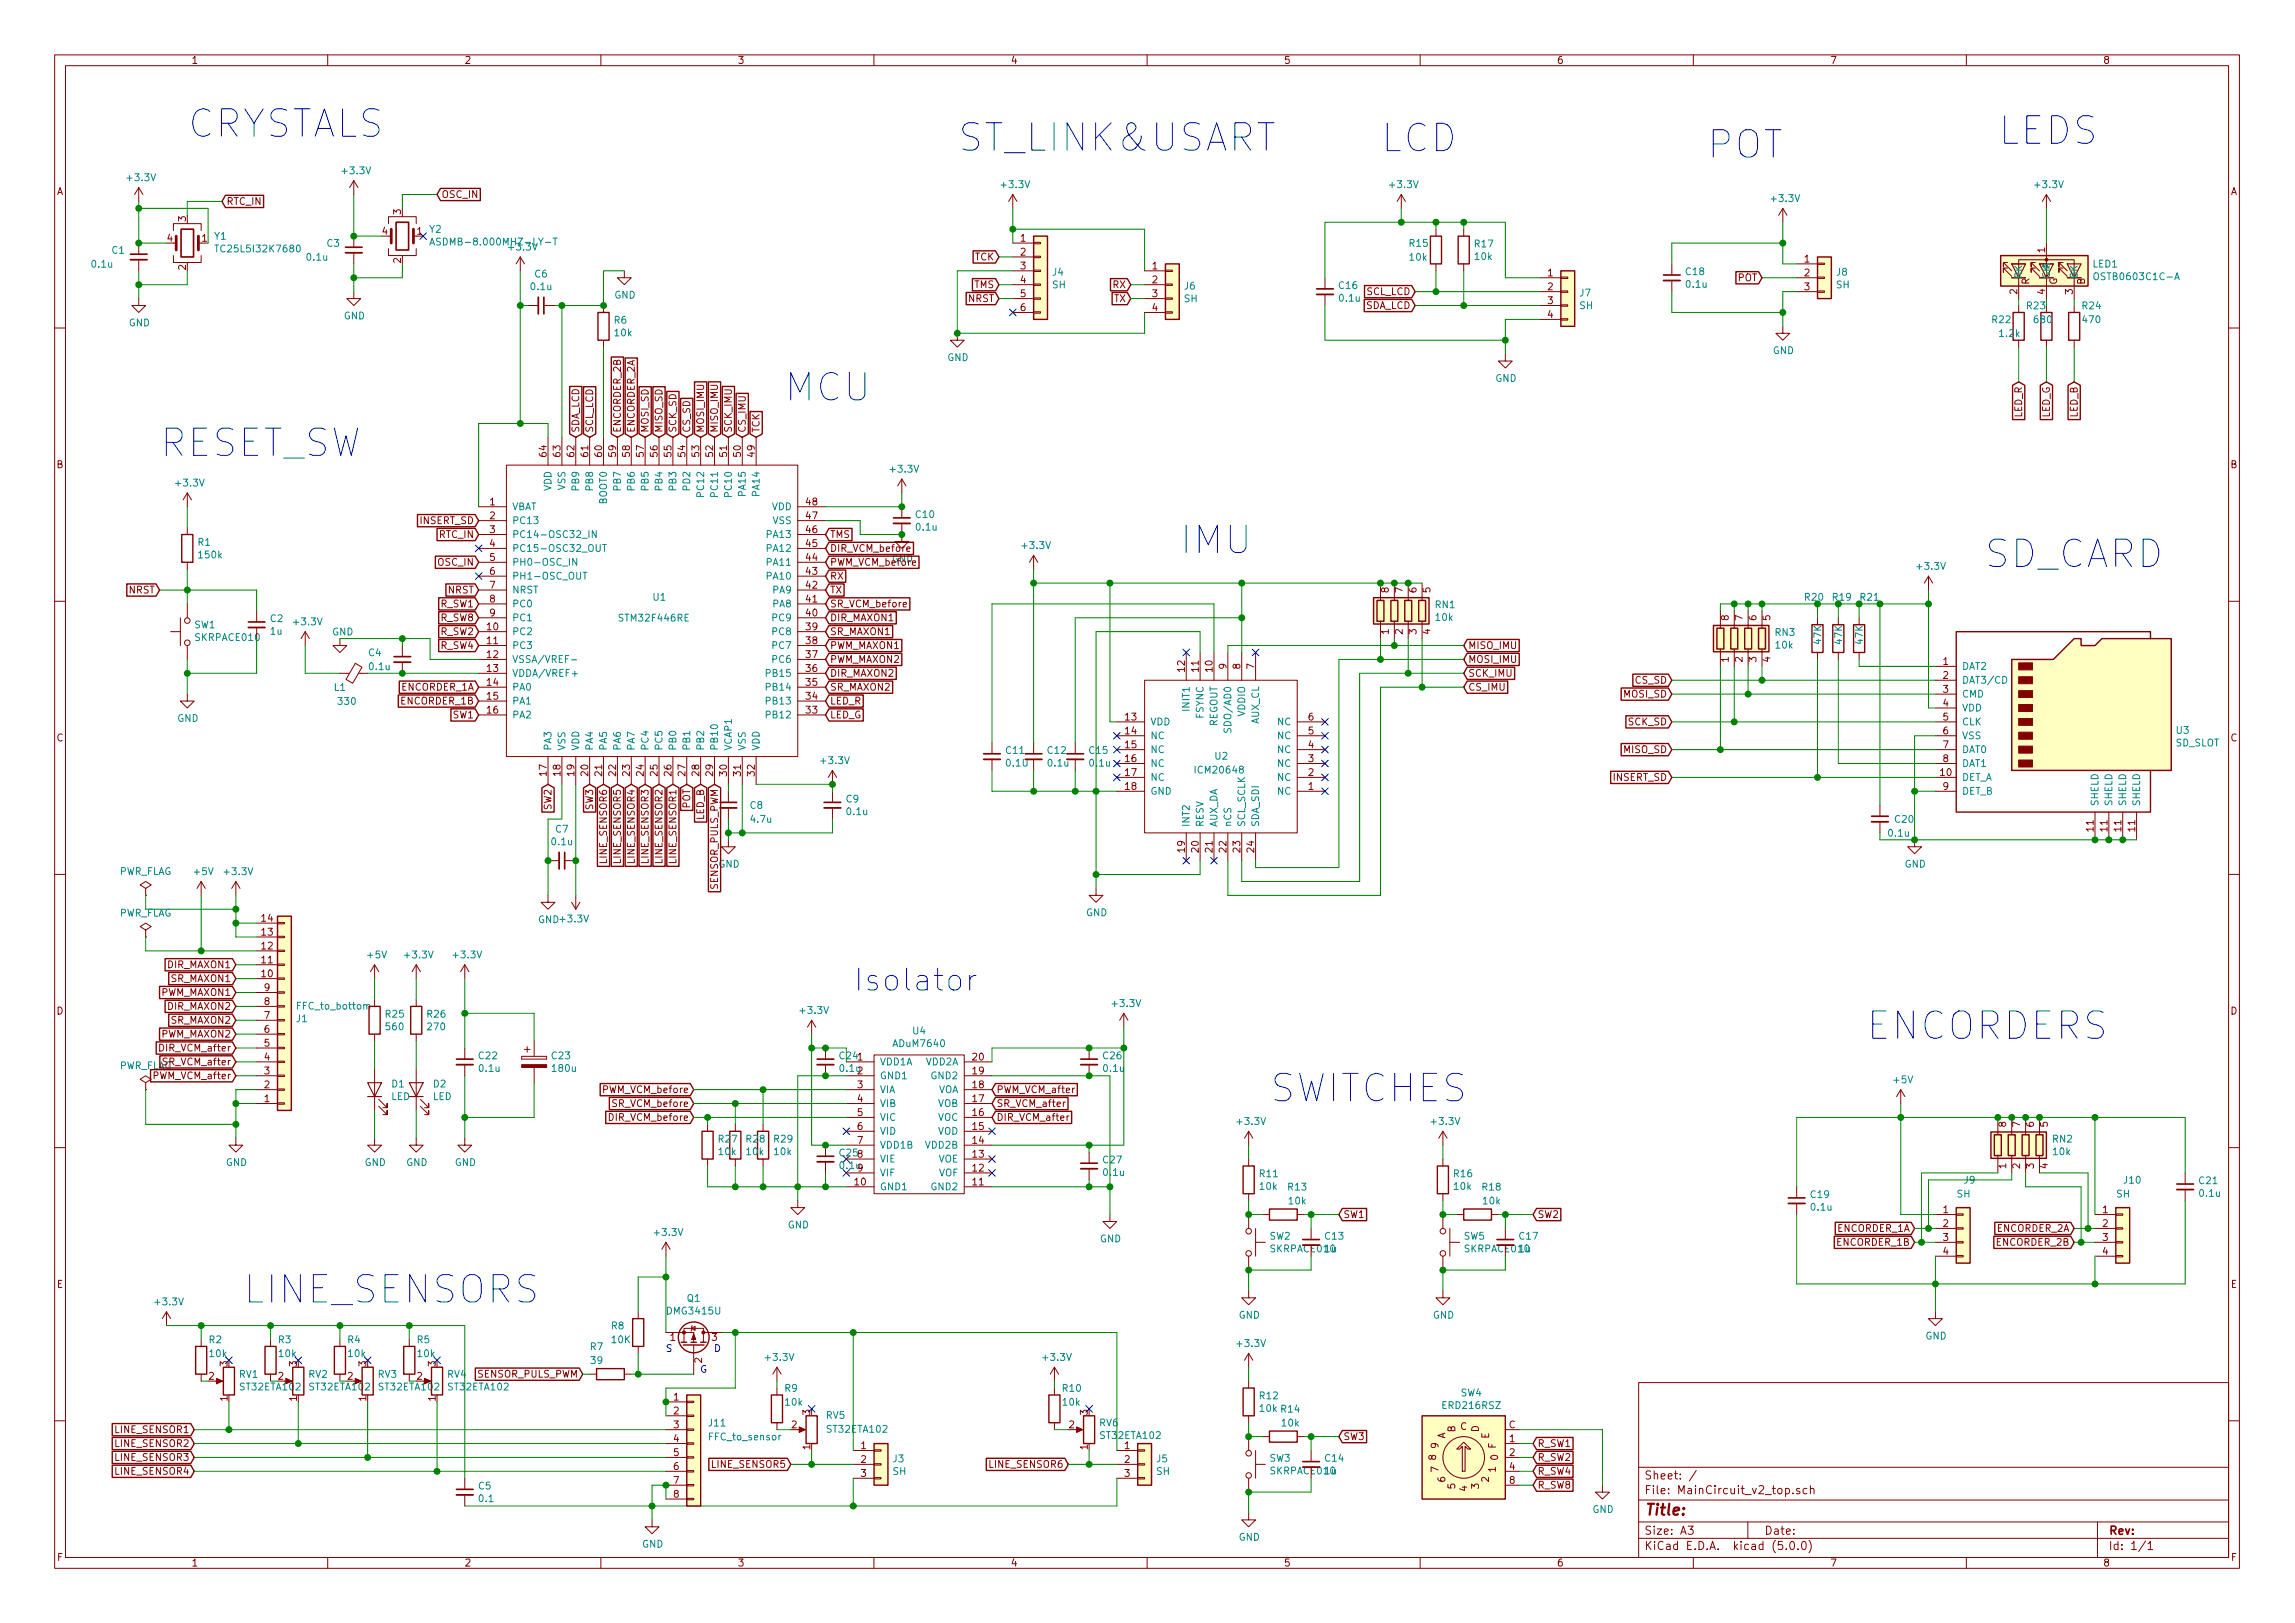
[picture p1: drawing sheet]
<svg xmlns="http://www.w3.org/2000/svg" width="420mm" height="297mm" viewBox="0 0 420 297" stroke-linecap="round" stroke-linejoin="round" font-family="sans-serif">
<defs><g id="words">
<g font-size="7" fill="#0000c2">
<text x="34.3" y="25.2">CRYSTALS</text>
<text x="175.3" y="27.7">ST_LINK&amp;USART</text>
<text x="252.7" y="27.8">LCD</text>
<text x="312.4" y="29">POT</text>
<text x="365.8" y="26.5">LEDS</text>
<text x="143.5" y="73.4">MCU</text>
<text x="29.2" y="83.6">RESET_SW</text>
<text x="215.9" y="101.4">IMU</text>
<text x="363.2" y="103.9">SD_CARD</text>
<text x="341.6" y="190.3">ENCORDERS</text>
<text x="232.4" y="201.7">SWITCHES</text>
<text x="44.4" y="238.5">LINE_SENSORS</text>
</g>
<text font-size="5.6" fill="#0000c2" x="156.2" y="181.4">Isolator</text>
<text font-size="2.8" fill="#840000" x="301" y="277.3">Title:</text>
<g font-size="2.1" fill="#840000">
<text x="301" y="273.5">File: MainCircuit_v2_top.sch</text>
<text x="301" y="270.8">Sheet: /</text>
<text x="301" y="280.9">Size: A3</text>
<text x="323" y="280.9">Date:</text>
<text x="386" y="280.9">Rev:</text>
<text x="301" y="283.7">KiCad E.D.A. kicad (5.0.0)</text>
<text x="386" y="283.7">Id: 1/1</text>
</g>
<g font-size="1.8" fill="#840000">
<text x="35" y="11.7">1</text>
<text x="85" y="11.7">2</text>
<text x="135" y="11.7">3</text>
<text x="185" y="11.7">4</text>
<text x="235" y="11.7">5</text>
<text x="285" y="11.7">6</text>
<text x="335" y="11.7">7</text>
<text x="385" y="11.7">8</text>
<text x="10.4" y="35.7">A</text>
<text x="408.4" y="35.7">A</text>
<text x="34" y="40.5" transform="rotate(-90 34 40.5)">3</text>
<text x="41.4" y="37.5">RTC_IN</text>
<text x="73.4" y="39.3" transform="rotate(-90 73.4 39.3)">3</text>
<text x="80.8" y="36.2">OSC_IN</text>
<text x="30.6" y="44.2">4</text>
<text x="37" y="44.2">1</text>
<text x="70" y="43">4</text>
<text x="76.4" y="43">1</text>
<text x="178.5" y="47.7">TCK</text>
<text x="186.8" y="44.2">1</text>
<text x="186.8" y="46.8">2</text>
<text x="374.4" y="46.2" transform="rotate(-90 374.4 46.2)">1</text>
<text x="34" y="49.4" transform="rotate(-90 34 49.4)">2</text>
<text x="73.4" y="48.1" transform="rotate(-90 73.4 48.1)">2</text>
<text x="178.4" y="52.7">TMS</text>
<text x="186.8" y="49.3">3</text>
<text x="186.8" y="51.9">4</text>
<text x="203.8" y="52.7">RX</text>
<text x="211" y="49.3">1</text>
<text x="211" y="51.9">2</text>
<text x="283.4" y="50.6">1</text>
<text x="283.4" y="53.1">2</text>
<text x="318.2" y="51.5">POT</text>
<text x="330.4" y="48">1</text>
<text x="330.4" y="50.6">2</text>
<text x="330.4" y="53.1">3</text>
<text x="369.3" y="53.9" transform="rotate(-90 369.3 53.9)">2</text>
<text x="371.5" y="52.1" transform="rotate(-90 371.5 52.1)">R</text>
<text x="374.4" y="53.9" transform="rotate(-90 374.4 53.9)">4</text>
<text x="376.6" y="52.2" transform="rotate(-90 376.6 52.2)">G</text>
<text x="379.5" y="53.9" transform="rotate(-90 379.5 53.9)">3</text>
<text x="381.7" y="52.1" transform="rotate(-90 381.7 52.1)">B</text>
<text x="177.3" y="55.3">NRST</text>
<text x="186.8" y="54.4">5</text>
<text x="186.8" y="56.9">6</text>
<text x="204" y="55.3">TX</text>
<text x="211" y="54.4">3</text>
<text x="211" y="56.9">4</text>
<text x="249.9" y="56.6">SDA_LCD</text>
<text x="250.1" y="54">SCL_LCD</text>
<text x="283.4" y="55.7">3</text>
<text x="283.4" y="58.2">4</text>
<text x="370.2" y="76.5" transform="rotate(-90 370.2 76.5)">LED_R</text>
<text x="375.3" y="76.6" transform="rotate(-90 375.3 76.6)">LED_G</text>
<text x="380.4" y="76.5" transform="rotate(-90 380.4 76.5)">LED_B</text>
<text x="100.1" y="83.6" transform="rotate(-90 100.1 83.6)">64</text>
<text x="102.6" y="83.6" transform="rotate(-90 102.6 83.6)">63</text>
<text x="105.2" y="83.6" transform="rotate(-90 105.2 83.6)">62</text>
<text x="106" y="79.3" transform="rotate(-90 106 79.3)">SDA_LCD</text>
<text x="107.7" y="83.6" transform="rotate(-90 107.7 83.6)">61</text>
<text x="108.6" y="79.3" transform="rotate(-90 108.6 79.3)">SCL_LCD</text>
<text x="110.2" y="83.6" transform="rotate(-90 110.2 83.6)">60</text>
<text x="112.8" y="83.6" transform="rotate(-90 112.8 83.6)">59</text>
<text x="113.7" y="79.3" transform="rotate(-90 113.7 79.3)">ENCORDER_2B</text>
<text x="115.3" y="83.6" transform="rotate(-90 115.3 83.6)">58</text>
<text x="116.2" y="79.3" transform="rotate(-90 116.2 79.3)">ENCORDER_2A</text>
<text x="117.9" y="83.6" transform="rotate(-90 117.9 83.6)">57</text>
<text x="118.7" y="79.3" transform="rotate(-90 118.7 79.3)">MOSI_SD</text>
<text x="120.4" y="83.6" transform="rotate(-90 120.4 83.6)">56</text>
<text x="121.3" y="79.3" transform="rotate(-90 121.3 79.3)">MISO_SD</text>
<text x="122.9" y="83.6" transform="rotate(-90 122.9 83.6)">55</text>
<text x="123.8" y="79.3" transform="rotate(-90 123.8 79.3)">SCK_SD</text>
<text x="125.5" y="83.6" transform="rotate(-90 125.5 83.6)">54</text>
<text x="126.4" y="79.3" transform="rotate(-90 126.4 79.3)">CS_SD</text>
<text x="128" y="83.6" transform="rotate(-90 128 83.6)">53</text>
<text x="128.9" y="79.3" transform="rotate(-90 128.9 79.3)">MOSI_IMU</text>
<text x="130.6" y="83.6" transform="rotate(-90 130.6 83.6)">52</text>
<text x="131.4" y="79.3" transform="rotate(-90 131.4 79.3)">MISO_IMU</text>
<text x="133.1" y="83.6" transform="rotate(-90 133.1 83.6)">51</text>
<text x="134" y="79.3" transform="rotate(-90 134 79.3)">SCK_IMU</text>
<text x="135.6" y="83.6" transform="rotate(-90 135.6 83.6)">50</text>
<text x="136.5" y="79.3" transform="rotate(-90 136.5 79.3)">CS_IMU</text>
<text x="138.2" y="83.6" transform="rotate(-90 138.2 83.6)">49</text>
<text x="139.1" y="79.3" transform="rotate(-90 139.1 79.3)">TCK</text>
<text x="10.4" y="85.7">B</text>
<text x="408.4" y="85.7">B</text>
<text x="76.9" y="95.9">INSERT_SD</text>
<text x="89.7" y="92.5">1</text>
<text x="89.7" y="95">2</text>
<text x="147.6" y="95">47</text>
<text x="147.6" y="92.5">48</text>
<text x="80.5" y="98.5">RTC_IN</text>
<text x="89.7" y="97.6">3</text>
<text x="89.7" y="100.1">4</text>
<text x="147.6" y="100.1">45</text>
<text x="147.6" y="97.6">46</text>
<text x="151.9" y="98.5">TMS</text>
<text x="151.9" y="101">DIR_VCM_before</text>
<text x="80.3" y="103.5">OSC_IN</text>
<text x="89.7" y="102.7">5</text>
<text x="89.7" y="105.2">6</text>
<text x="89.7" y="107.7">7</text>
<text x="147.6" y="107.7">42</text>
<text x="147.6" y="105.2">43</text>
<text x="147.6" y="102.7">44</text>
<text x="151.9" y="106.1">RX</text>
<text x="151.9" y="103.5">PWM_VCM_before</text>
<text x="163.3" y="102.9">GND</text>
<text x="23.6" y="108.6">NRST</text>
<text x="80.7" y="111.2">R_SW1</text>
<text x="80.7" y="113.7">R_SW8</text>
<text x="82" y="108.6">NRST</text>
<text x="89.7" y="110.3">8</text>
<text x="89.7" y="112.8">9</text>
<text x="147.6" y="112.8">40</text>
<text x="147.6" y="110.3">41</text>
<text x="151.9" y="108.6">TX</text>
<text x="151.9" y="111.2">SR_VCM_before</text>
<text x="151.9" y="113.7">DIR_MAXON1</text>
<text x="254.3" y="108.5" transform="rotate(-90 254.3 108.5)">8</text>
<text x="256.8" y="108.5" transform="rotate(-90 256.8 108.5)">7</text>
<text x="259.3" y="108.5" transform="rotate(-90 259.3 108.5)">6</text>
<text x="261.9" y="108.5" transform="rotate(-90 261.9 108.5)">5</text>
<text x="316.5" y="113.5" transform="rotate(-90 316.5 113.5)">8</text>
<text x="319" y="113.5" transform="rotate(-90 319 113.5)">7</text>
<text x="321.6" y="113.5" transform="rotate(-90 321.6 113.5)">6</text>
<text x="324.1" y="113.5" transform="rotate(-90 324.1 113.5)">5</text>
<text x="80.7" y="116.2">R_SW2</text>
<text x="80.7" y="118.8">R_SW4</text>
<text x="89.2" y="115.4">10</text>
<text x="89.2" y="117.9">11</text>
<text x="147.6" y="117.9">38</text>
<text x="147.6" y="115.4">39</text>
<text x="151.9" y="118.8">PWM_MAXON1</text>
<text x="151.9" y="116.2">SR_MAXON1</text>
<text x="254.3" y="116.1" transform="rotate(-90 254.3 116.1)">1</text>
<text x="256.8" y="116.1" transform="rotate(-90 256.8 116.1)">2</text>
<text x="259.3" y="116.1" transform="rotate(-90 259.3 116.1)">3</text>
<text x="261.9" y="116.1" transform="rotate(-90 261.9 116.1)">4</text>
<text x="268.8" y="118.8">MISO_IMU</text>
<text x="89.2" y="120.4">12</text>
<text x="89.2" y="123">13</text>
<text x="89.2" y="125.5">14</text>
<text x="147.6" y="125.5">35</text>
<text x="147.6" y="123">36</text>
<text x="147.6" y="120.4">37</text>
<text x="151.9" y="121.3">PWM_MAXON2</text>
<text x="151.9" y="123.9">DIR_MAXON2</text>
<text x="216.9" y="122.9" transform="rotate(-90 216.9 122.9)">12</text>
<text x="219.5" y="122.9" transform="rotate(-90 219.5 122.9)">11</text>
<text x="222" y="122.9" transform="rotate(-90 222 122.9)">10</text>
<text x="224.5" y="122.4" transform="rotate(-90 224.5 122.4)">9</text>
<text x="227.1" y="122.4" transform="rotate(-90 227.1 122.4)">8</text>
<text x="229.6" y="122.4" transform="rotate(-90 229.6 122.4)">7</text>
<text x="268.8" y="123.9">SCK_IMU</text>
<text x="268.8" y="121.3">MOSI_IMU</text>
<text x="299.4" y="125.1">CS_SD</text>
<text x="316.5" y="121.2" transform="rotate(-90 316.5 121.2)">1</text>
<text x="319" y="121.2" transform="rotate(-90 319 121.2)">2</text>
<text x="321.6" y="121.2" transform="rotate(-90 321.6 121.2)">3</text>
<text x="324.1" y="121.2" transform="rotate(-90 324.1 121.2)">4</text>
<text x="355.8" y="121.7">1</text>
<text x="355.8" y="124.2">2</text>
<text x="73.5" y="126.4">ENCORDER_1A</text>
<text x="73.5" y="128.9">ENCORDER_1B</text>
<text x="83" y="131.5">SW1</text>
<text x="89.2" y="128.1">15</text>
<text x="89.2" y="130.6">16</text>
<text x="147.6" y="130.6">33</text>
<text x="147.6" y="128.1">34</text>
<text x="151.9" y="128.9">LED_R</text>
<text x="151.9" y="131.5">LED_G</text>
<text x="151.9" y="126.4">SR_MAXON2</text>
<text x="206" y="131.9">13</text>
<text x="239.5" y="131.9">6</text>
<text x="268.8" y="126.4">CS_IMU</text>
<text x="297.3" y="127.7">MOSI_SD</text>
<text x="355.8" y="126.8">3</text>
<text x="355.8" y="129.3">4</text>
<text x="355.8" y="131.9">5</text>
<text x="10.4" y="135.7">C</text>
<text x="206" y="134.4">14</text>
<text x="206" y="136.9">15</text>
<text x="239.5" y="136.9">4</text>
<text x="239.5" y="134.4">5</text>
<text x="297.3" y="137.8">MISO_SD</text>
<text x="298.1" y="132.8">SCK_SD</text>
<text x="355.8" y="134.4">6</text>
<text x="355.8" y="136.9">7</text>
<text x="408.4" y="135.7">C</text>
<text x="100.1" y="142" transform="rotate(-90 100.1 142)">17</text>
<text x="102.6" y="142" transform="rotate(-90 102.6 142)">18</text>
<text x="105.2" y="142" transform="rotate(-90 105.2 142)">19</text>
<text x="107.7" y="142" transform="rotate(-90 107.7 142)">20</text>
<text x="110.2" y="142" transform="rotate(-90 110.2 142)">21</text>
<text x="112.8" y="142" transform="rotate(-90 112.8 142)">22</text>
<text x="115.3" y="142" transform="rotate(-90 115.3 142)">23</text>
<text x="117.9" y="142" transform="rotate(-90 117.9 142)">24</text>
<text x="120.4" y="142" transform="rotate(-90 120.4 142)">25</text>
<text x="122.9" y="142" transform="rotate(-90 122.9 142)">26</text>
<text x="125.5" y="142" transform="rotate(-90 125.5 142)">27</text>
<text x="128" y="142" transform="rotate(-90 128 142)">28</text>
<text x="130.6" y="142" transform="rotate(-90 130.6 142)">29</text>
<text x="133.1" y="142" transform="rotate(-90 133.1 142)">30</text>
<text x="135.6" y="142" transform="rotate(-90 135.6 142)">31</text>
<text x="138.2" y="142" transform="rotate(-90 138.2 142)">32</text>
<text x="206" y="139.5">16</text>
<text x="206" y="142">17</text>
<text x="239.5" y="142">2</text>
<text x="239.5" y="139.5">3</text>
<text x="295.4" y="142.9">INSERT_SD</text>
<text x="355.3" y="142">10</text>
<text x="355.8" y="139.5">8</text>
<text x="101" y="148.2" transform="rotate(-90 101 148.2)">SW2</text>
<text x="108.6" y="148.2" transform="rotate(-90 108.6 148.2)">SW3</text>
<text x="126.4" y="148" transform="rotate(-90 126.4 148)">POT</text>
<text x="206" y="144.6">18</text>
<text x="239.5" y="144.6">1</text>
<text x="355.8" y="144.6">9</text>
<text x="128.9" y="150.1" transform="rotate(-90 128.9 150.1)">LED_B</text>
<text x="216.9" y="155.9" transform="rotate(-90 216.9 155.9)">19</text>
<text x="219.5" y="155.9" transform="rotate(-90 219.5 155.9)">20</text>
<text x="222" y="155.9" transform="rotate(-90 222 155.9)">21</text>
<text x="224.5" y="155.9" transform="rotate(-90 224.5 155.9)">22</text>
<text x="227.1" y="155.9" transform="rotate(-90 227.1 155.9)">23</text>
<text x="229.6" y="155.9" transform="rotate(-90 229.6 155.9)">24</text>
<text x="383.3" y="152.1" transform="rotate(-90 383.3 152.1)">11</text>
<text x="385.8" y="152.1" transform="rotate(-90 385.8 152.1)">11</text>
<text x="388.4" y="152.1" transform="rotate(-90 388.4 152.1)">11</text>
<text x="390.9" y="152.1" transform="rotate(-90 390.9 152.1)">11</text>
<text x="111.1" y="157.8" transform="rotate(-90 111.1 157.8)">LINE_SENSOR6</text>
<text x="113.7" y="157.8" transform="rotate(-90 113.7 157.8)">LINE_SENSOR5</text>
<text x="116.2" y="157.8" transform="rotate(-90 116.2 157.8)">LINE_SENSOR4</text>
<text x="118.7" y="157.8" transform="rotate(-90 118.7 157.8)">LINE_SENSOR3</text>
<text x="121.3" y="157.8" transform="rotate(-90 121.3 157.8)">LINE_SENSOR2</text>
<text x="123.8" y="157.8" transform="rotate(-90 123.8 157.8)">LINE_SENSOR1</text>
<text x="131.4" y="162.8" transform="rotate(-90 131.4 162.8)">SENSOR_PULS_PWM</text>
<text x="47.9" y="173.8">12</text>
<text x="47.9" y="171.2">13</text>
<text x="47.9" y="168.7">14</text>
<text x="30.8" y="177.2">DIR_MAXON1</text>
<text x="31.4" y="179.7">SR_MAXON1</text>
<text x="47.9" y="178.9">10</text>
<text x="47.9" y="176.3">11</text>
<text x="10.4" y="185.7">D</text>
<text x="29.5" y="182.3">PWM_MAXON1</text>
<text x="30.8" y="184.8">DIR_MAXON2</text>
<text x="48.4" y="183.9">8</text>
<text x="48.4" y="181.4">9</text>
<text x="408.4" y="185.7">D</text>
<text x="29.5" y="189.9">PWM_MAXON2</text>
<text x="31.4" y="187.4">SR_MAXON2</text>
<text x="48.4" y="191.6">5</text>
<text x="48.4" y="189">6</text>
<text x="48.4" y="186.5">7</text>
<text x="21.7" y="195.7">PWR_FLAG</text>
<text x="28.3" y="197.5">PWM_VCM_after</text>
<text x="29.6" y="192.4">DIR_VCM_after</text>
<text x="30.2" y="195">SR_VCM_after</text>
<text x="48.4" y="196.6">3</text>
<text x="48.4" y="194.1">4</text>
<text x="153.7" y="193.9">C241</text>
<text x="157" y="196.6">2</text>
<text x="178.1" y="196.6">19</text>
<text x="178.1" y="194.1">20</text>
<text x="48.4" y="201.7">1</text>
<text x="48.4" y="199.2">2</text>
<text x="110.6" y="200.1">PWM_VCM_before</text>
<text x="112.4" y="202.6">SR_VCM_before</text>
<text x="157" y="199.2">3</text>
<text x="157" y="201.7">4</text>
<text x="178.1" y="201.7">17</text>
<text x="178.1" y="199.2">18</text>
<text x="182.4" y="202.6">SR_VCM_after</text>
<text x="182.4" y="200.1">PWM_VCM_after</text>
<text x="111.9" y="205.1">DIR_VCM_before</text>
<text x="157" y="204.3">5</text>
<text x="157" y="206.8">6</text>
<text x="157" y="209.3">7</text>
<text x="178.1" y="209.3">14</text>
<text x="178.1" y="206.8">15</text>
<text x="178.1" y="204.3">16</text>
<text x="182.4" y="205.1">DIR_VCM_after</text>
<text x="367.3" y="206.3" transform="rotate(-90 367.3 206.3)">8</text>
<text x="369.8" y="206.3" transform="rotate(-90 369.8 206.3)">7</text>
<text x="372.4" y="206.3" transform="rotate(-90 372.4 206.3)">6</text>
<text x="374.9" y="206.3" transform="rotate(-90 374.9 206.3)">5</text>
<text x="153.7" y="211.6">C258</text>
<text x="157" y="214.4">9</text>
<text x="178.1" y="214.4">12</text>
<text x="178.1" y="211.9">13</text>
<text x="367.3" y="213.9" transform="rotate(-90 367.3 213.9)">1</text>
<text x="369.8" y="213.9" transform="rotate(-90 369.8 213.9)">2</text>
<text x="372.4" y="213.9" transform="rotate(-90 372.4 213.9)">3</text>
<text x="374.9" y="213.9" transform="rotate(-90 374.9 213.9)">4</text>
<text x="156.5" y="217">10</text>
<text x="178.1" y="217">11</text>
<text x="245.9" y="222.9">SW1</text>
<text x="281.5" y="222.9">SW2</text>
<text x="336.4" y="225.5">ENCORDER_1A</text>
<text x="355.8" y="222">1</text>
<text x="355.8" y="224.6">2</text>
<text x="355.8" y="227.1">3</text>
<text x="365.6" y="225.5">ENCORDER_2A</text>
<text x="385" y="222">1</text>
<text x="385" y="224.6">2</text>
<text x="385" y="227.1">3</text>
<text x="336.4" y="228">ENCORDER_1B</text>
<text x="355.8" y="229.7">4</text>
<text x="365.6" y="228">ENCORDER_2B</text>
<text x="385" y="229.7">4</text>
<text x="10.4" y="235.7">E</text>
<text x="408.4" y="235.7">E</text>
<text x="122.7" y="245.4">1</text>
<text x="130.3" y="245.4">3</text>
<text x="41.7" y="250.1" transform="rotate(-90 41.7 250.1)">3</text>
<text x="54.4" y="250.1" transform="rotate(-90 54.4 250.1)">3</text>
<text x="67.1" y="250.1" transform="rotate(-90 67.1 250.1)">3</text>
<text x="79.8" y="250.1" transform="rotate(-90 79.8 250.1)">3</text>
<text x="128.5" y="249.4" transform="rotate(-90 128.5 249.4)">2</text>
<text x="38.3" y="252.5">2</text>
<text x="41.7" y="256.4" transform="rotate(-90 41.7 256.4)">1</text>
<text x="51" y="252.5">2</text>
<text x="54.4" y="256.4" transform="rotate(-90 54.4 256.4)">1</text>
<text x="63.7" y="252.5">2</text>
<text x="67.1" y="256.4" transform="rotate(-90 67.1 256.4)">1</text>
<text x="76.4" y="252.5">2</text>
<text x="79.8" y="256.4" transform="rotate(-90 79.8 256.4)">1</text>
<text x="87.4" y="252.1">SENSOR_PULS_PWM</text>
<text x="123.3" y="256.3">1</text>
<text x="21.3" y="262.3">LINE_SENSOR1</text>
<text x="123.3" y="258.9">2</text>
<text x="123.3" y="261.4">3</text>
<text x="123.3" y="263.9">4</text>
<text x="144.9" y="261.4">2</text>
<text x="148.3" y="259" transform="rotate(-90 148.3 259)">3</text>
<text x="195.7" y="261.4">2</text>
<text x="199.1" y="259" transform="rotate(-90 199.1 259)">3</text>
<text x="245.9" y="263.6">SW3</text>
<text x="264.6" y="263.4" transform="rotate(-90 264.6 263.4)">A</text>
<text x="266.4" y="262.1" transform="rotate(-90 266.4 262.1)">B</text>
<text x="267.3" y="261.7">C</text>
<text x="270.8" y="262.1" transform="rotate(-90 270.8 262.1)">D</text>
<text x="272.6" y="263.3" transform="rotate(-90 272.6 263.3)">E</text>
<text x="276.2" y="261.4">C</text>
<text x="276.4" y="263.9">1</text>
<text x="21.3" y="264.8">LINE_SENSOR2</text>
<text x="21.3" y="267.4">LINE_SENSOR3</text>
<text x="21.3" y="269.9">LINE_SENSOR4</text>
<text x="123.3" y="266.5">5</text>
<text x="123.3" y="269">6</text>
<text x="130.5" y="268.6">LINE_SENSOR5</text>
<text x="148.3" y="265.3" transform="rotate(-90 148.3 265.3)">1</text>
<text x="157.6" y="265.2">1</text>
<text x="157.6" y="267.8">2</text>
<text x="181.3" y="268.6">LINE_SENSOR6</text>
<text x="199.1" y="265.3" transform="rotate(-90 199.1 265.3)">1</text>
<text x="205.9" y="265.2">1</text>
<text x="205.9" y="267.8">2</text>
<text x="262.9" y="267.2" transform="rotate(-90 262.9 267.2)">8</text>
<text x="263.3" y="269.4" transform="rotate(-90 263.3 269.4)">7</text>
<text x="263.3" y="265.1" transform="rotate(-90 263.3 265.1)">9</text>
<text x="273.8" y="269.4" transform="rotate(-90 273.8 269.4)">1</text>
<text x="274.3" y="267.2" transform="rotate(-90 274.3 267.2)">0 F</text>
<text x="276.4" y="266.5">2</text>
<text x="276.4" y="269">4</text>
<text x="281.5" y="264.8">R_SW1</text>
<text x="281.5" y="267.4">R_SW2</text>
<text x="281.5" y="269.9">R_SW4</text>
<text x="123.3" y="271.6">7</text>
<text x="123.3" y="274.1">8</text>
<text x="157.6" y="270.3">3</text>
<text x="205.9" y="270.3">3</text>
<text x="264.6" y="271.2" transform="rotate(-90 264.6 271.2)">6</text>
<text x="266.4" y="272.5" transform="rotate(-90 266.4 272.5)">5</text>
<text x="268.6" y="272.9" transform="rotate(-90 268.6 272.9)">4</text>
<text x="270.8" y="272.5" transform="rotate(-90 270.8 272.5)">3</text>
<text x="272.6" y="271.2" transform="rotate(-90 272.6 271.2)">2</text>
<text x="276.4" y="271.6">8</text>
<text x="281.5" y="272.5">R_SW8</text>
<text x="10.5" y="285.7">F</text>
<text x="35" y="286.7">1</text>
<text x="85" y="286.7">2</text>
<text x="135" y="286.7">3</text>
<text x="185" y="286.7">4</text>
<text x="235" y="286.7">5</text>
<text x="285" y="286.7">6</text>
<text x="335" y="286.7">7</text>
<text x="385" y="286.7">8</text>
<text x="408.5" y="285.7">F</text>
</g>
<g font-size="1.8" fill="#008484">
<text x="23.4" y="33.2">+3.3V</text>
<text x="62.8" y="31.9">+3.3V</text>
<text x="183.5" y="34.4">+3.3V</text>
<text x="254.6" y="34.4">+3.3V</text>
<text x="372.7" y="34.4">+3.3V</text>
<text x="324.4" y="37">+3.3V</text>
<text x="20.5" y="46.4">C1</text>
<text x="39.3" y="43.9">Y1</text>
<text x="40.2" y="46.2">TC25L5I32K7680</text>
<text x="56.3" y="47.7">0.1u</text>
<text x="59.9" y="45.2">C3</text>
<text x="78.7" y="42.6">Y2</text>
<text x="80.4" y="44.9">ASDMB-8.000MHZ-LY-T</text>
<text x="93.3" y="45.9">+3.3V</text>
<text x="258.1" y="45.2">R15</text>
<text x="258.1" y="47.7">10k</text>
<text x="270" y="45.3">R17</text>
<text x="270.1" y="47.6">10k</text>
<text x="16.9" y="49">0.1u</text>
<text x="97.3" y="53.1">0.1u</text>
<text x="97.9" y="50.8">C6</text>
<text x="192.7" y="52.8">SH</text>
<text x="192.7" y="50.5">J4</text>
<text x="216.9" y="53">J6</text>
<text x="245.2" y="52.9">C16</text>
<text x="308.7" y="50.4">C18</text>
<text x="308.8" y="52.7">0.1u</text>
<text x="336.2" y="52.8">SH</text>
<text x="336.2" y="50.5">J8</text>
<text x="370.2" y="51.1" transform="rotate(-90 370.2 51.1)">RK</text>
<text x="375.3" y="51.1" transform="rotate(-90 375.3 51.1)">GKA</text>
<text x="380.4" y="51.1" transform="rotate(-90 380.4 51.1)">BK</text>
<text x="383.2" y="49">LED1</text>
<text x="384" y="51.3">OSTB0603C1C-A</text>
<text x="23.6" y="59.7">GND</text>
<text x="62.9" y="58.5">GND</text>
<text x="112.5" y="59.2">R6</text>
<text x="112.5" y="54.6">GND</text>
<text x="216.8" y="55.3">SH</text>
<text x="245.3" y="55.2">0.1u</text>
<text x="289.2" y="56.6">SH</text>
<text x="289.3" y="54.3">J7</text>
<text x="364.8" y="59.1">R22</text>
<text x="371.1" y="56.6">R23</text>
<text x="372.5" y="59.1">680</text>
<text x="381.3" y="56.6">R24</text>
<text x="381.4" y="59.1">470</text>
<text x="112.6" y="61.6">10k</text>
<text x="324.6" y="64.8">GND</text>
<text x="366.1" y="61.7">1.2k</text>
<text x="173.4" y="66.1">GND</text>
<text x="273.8" y="69.9">GND</text>
<text x="32.3" y="89">+3.3V</text>
<text x="101" y="89.9" transform="rotate(-90 101 89.9)">VDD</text>
<text x="103.5" y="89.7" transform="rotate(-90 103.5 89.7)">VSS</text>
<text x="106" y="89.6" transform="rotate(-90 106 89.6)">PB9</text>
<text x="108.6" y="89.6" transform="rotate(-90 108.6 89.6)">PB8</text>
<text x="113.7" y="89.6" transform="rotate(-90 113.7 89.6)">PB7</text>
<text x="116.2" y="89.6" transform="rotate(-90 116.2 89.6)">PB6</text>
<text x="118.7" y="89.6" transform="rotate(-90 118.7 89.6)">PB5</text>
<text x="121.3" y="89.6" transform="rotate(-90 121.3 89.6)">PB4</text>
<text x="123.8" y="89.6" transform="rotate(-90 123.8 89.6)">PB3</text>
<text x="126.4" y="89.6" transform="rotate(-90 126.4 89.6)">PD2</text>
<text x="163.1" y="86.5">+3.3V</text>
<text x="93.7" y="93.4">VBAT</text>
<text x="93.7" y="95.9">PC13</text>
<text x="111.1" y="92.2" transform="rotate(-90 111.1 92.2)">BOOT0</text>
<text x="128.9" y="90.6" transform="rotate(-90 128.9 90.6)">PC12</text>
<text x="131.4" y="90.6" transform="rotate(-90 131.4 90.6)">PC11</text>
<text x="134" y="90.6" transform="rotate(-90 134 90.6)">PC10</text>
<text x="136.5" y="90.6" transform="rotate(-90 136.5 90.6)">PA15</text>
<text x="139.1" y="90.6" transform="rotate(-90 139.1 90.6)">PA14</text>
<text x="141.3" y="93.4">VDD</text>
<text x="141.5" y="95.9">VSS</text>
<text x="167.7" y="94.8">C10</text>
<text x="36.3" y="99.9">R1</text>
<text x="93.7" y="98.5">PC14-OSC32_IN</text>
<text x="93.7" y="101">PC15-OSC32_OUT</text>
<text x="140.6" y="101">PA12</text>
<text x="140.6" y="98.5">PA13</text>
<text x="167.8" y="97.1">0.1u</text>
<text x="187.3" y="100.5">+3.3V</text>
<text x="36.5" y="102.2">150k</text>
<text x="93.7" y="103.5">PH0-OSC_IN</text>
<text x="93.7" y="106.1">PH1-OSC_OUT</text>
<text x="140.6" y="106.1">PA10</text>
<text x="140.6" y="103.5">PA11</text>
<text x="351.1" y="104.3">+3.3V</text>
<text x="49.5" y="113.9">C2</text>
<text x="93.7" y="108.6">NRST</text>
<text x="93.7" y="111.2">PC0</text>
<text x="93.7" y="113.7">PC1</text>
<text x="113.6" y="113.8">STM32F446RE</text>
<text x="119.6" y="109.9">U1</text>
<text x="141.6" y="113.7">PC9</text>
<text x="141.6" y="111.2">PA8</text>
<text x="141.6" y="108.6">PA9</text>
<text x="262.8" y="111.3">RN1</text>
<text x="262.9" y="113.6">10k</text>
<text x="330.5" y="109.9">R20</text>
<text x="335.6" y="109.9">R19</text>
<text x="340.6" y="109.9">R21</text>
<text x="35.6" y="115">SW1</text>
<text x="35.9" y="117.3">SKRPACE010</text>
<text x="49.6" y="116.2">1u</text>
<text x="53.9" y="114.4">+3.3V</text>
<text x="60.8" y="116.3">GND</text>
<text x="93.7" y="116.2">PC2</text>
<text x="93.7" y="118.8">PC3</text>
<text x="141.6" y="118.8">PC7</text>
<text x="141.6" y="116.2">PC8</text>
<text x="325" y="116.4">RN3</text>
<text x="325.1" y="118.7">10k</text>
<text x="333.4" y="117.8" transform="rotate(-90 333.4 117.8)">47K</text>
<text x="337.2" y="117.8" transform="rotate(-90 337.2 117.8)">47K</text>
<text x="341" y="117.8" transform="rotate(-90 341 117.8)">47K</text>
<text x="67.5" y="120.1">C4</text>
<text x="67.7" y="122.6">0.1u</text>
<text x="93.7" y="121.3">VSSA/VREF-</text>
<text x="93.7" y="123.9">VDDA/VREF+</text>
<text x="140.6" y="123.9">PB15</text>
<text x="141.6" y="121.3">PC6</text>
<text x="359.2" y="122.6">DAT2</text>
<text x="359.2" y="125.1">DAT3/CD</text>
<text x="61.2" y="126.5">L1</text>
<text x="62" y="129">330</text>
<text x="93.7" y="126.4">PA0</text>
<text x="93.7" y="128.9">PA1</text>
<text x="93.7" y="131.5">PA2</text>
<text x="140.6" y="131.5">PB12</text>
<text x="140.6" y="128.9">PB13</text>
<text x="140.6" y="126.4">PB14</text>
<text x="217.8" y="129.8" transform="rotate(-90 217.8 129.8)">INIT1</text>
<text x="220.3" y="131.5" transform="rotate(-90 220.3 131.5)">FSYNC</text>
<text x="228" y="131.1" transform="rotate(-90 228 131.1)">VDDIO</text>
<text x="359.2" y="127.7">CMD</text>
<text x="359.2" y="130.2">VDD</text>
<text x="32.5" y="132.1">GND</text>
<text x="101" y="137.5" transform="rotate(-90 101 137.5)">PA3</text>
<text x="103.5" y="137.5" transform="rotate(-90 103.5 137.5)">VSS</text>
<text x="106" y="137.5" transform="rotate(-90 106 137.5)">VDD</text>
<text x="108.6" y="137.5" transform="rotate(-90 108.6 137.5)">PA4</text>
<text x="111.1" y="137.5" transform="rotate(-90 111.1 137.5)">PA5</text>
<text x="113.7" y="137.5" transform="rotate(-90 113.7 137.5)">PA6</text>
<text x="116.2" y="137.5" transform="rotate(-90 116.2 137.5)">PA7</text>
<text x="118.7" y="137.5" transform="rotate(-90 118.7 137.5)">PC4</text>
<text x="121.3" y="137.5" transform="rotate(-90 121.3 137.5)">PC5</text>
<text x="123.8" y="137.5" transform="rotate(-90 123.8 137.5)">PB0</text>
<text x="126.4" y="137.5" transform="rotate(-90 126.4 137.5)">PB1</text>
<text x="128.9" y="137.5" transform="rotate(-90 128.9 137.5)">PB2</text>
<text x="131.4" y="137.5" transform="rotate(-90 131.4 137.5)">PB10</text>
<text x="134" y="137.5" transform="rotate(-90 134 137.5)">VCAP1</text>
<text x="136.5" y="137.5" transform="rotate(-90 136.5 137.5)">VSS</text>
<text x="139.1" y="137.5" transform="rotate(-90 139.1 137.5)">VDD</text>
<text x="184.2" y="138">C11</text>
<text x="191.8" y="138">C12</text>
<text x="199.5" y="138">C15</text>
<text x="210.6" y="132.8">VDD</text>
<text x="210.6" y="135.3">NC</text>
<text x="210.6" y="137.8">NC</text>
<text x="222.9" y="133.1" transform="rotate(-90 222.9 133.1)">REGOUT</text>
<text x="225.4" y="133.4" transform="rotate(-90 225.4 133.4)">SDO/AD0</text>
<text x="230.5" y="132.6" transform="rotate(-90 230.5 132.6)">AUX_CL</text>
<text x="233.9" y="137.8">NC</text>
<text x="233.9" y="135.3">NC</text>
<text x="233.9" y="132.8">NC</text>
<text x="359.2" y="132.8">CLK</text>
<text x="359.2" y="135.3">VSS</text>
<text x="359.2" y="137.8">DAT0</text>
<text x="398.2" y="136.6">SD_SLOT</text>
<text x="398.5" y="134.3">U3</text>
<text x="150.4" y="139.8">+3.3V</text>
<text x="184.3" y="140.3">0.1U</text>
<text x="192" y="140.3">0.1u</text>
<text x="199.6" y="140.3">0.1u</text>
<text x="210.6" y="140.4">NC</text>
<text x="210.6" y="142.9">NC</text>
<text x="219.1" y="141.6">ICM20648</text>
<text x="222.5" y="139">U2</text>
<text x="233.9" y="142.9">NC</text>
<text x="233.9" y="140.4">NC</text>
<text x="359.2" y="142.9">DET_A</text>
<text x="359.2" y="140.4">DAT1</text>
<text x="137.4" y="148">C8</text>
<text x="154.9" y="146.9">C9</text>
<text x="155.1" y="149.2">0.1u</text>
<text x="210.6" y="145.5">GND</text>
<text x="233.9" y="145.5">NC</text>
<text x="359.2" y="145.5">DET_B</text>
<text x="384.2" y="147.6" transform="rotate(-90 384.2 147.6)">SHELD</text>
<text x="386.7" y="147.6" transform="rotate(-90 386.7 147.6)">SHELD</text>
<text x="389.3" y="147.6" transform="rotate(-90 389.3 147.6)">SHELD</text>
<text x="391.8" y="147.6" transform="rotate(-90 391.8 147.6)">SHELD</text>
<text x="101.1" y="154.7">0.1u</text>
<text x="101.8" y="152.4">C7</text>
<text x="137.6" y="150.6">4.7u</text>
<text x="217.8" y="151.4" transform="rotate(-90 217.8 151.4)">INT2</text>
<text x="220.3" y="151.4" transform="rotate(-90 220.3 151.4)">RESV</text>
<text x="222.9" y="151.4" transform="rotate(-90 222.9 151.4)">AUX_DA</text>
<text x="225.4" y="151.4" transform="rotate(-90 225.4 151.4)">nCS</text>
<text x="228" y="151.4" transform="rotate(-90 228 151.4)">SCL_SCLK</text>
<text x="230.5" y="151.4" transform="rotate(-90 230.5 151.4)">SDA_SDI</text>
<text x="345.8" y="153.1">0.1u</text>
<text x="347" y="150.6">C20</text>
<text x="21.7" y="160.1">PWR_FLAG</text>
<text x="35.6" y="160.2">+5V</text>
<text x="41.2" y="160.2">+3.3V</text>
<text x="131.5" y="158.8">GND</text>
<text x="348.7" y="158.8">GND</text>
<text x="21.7" y="167.8">PWR_FLAG</text>
<text x="198.8" y="167.7">GND</text>
<text x="98.5" y="168.9">GND+3.3V</text>
<text x="67.4" y="175.4">+5V</text>
<text x="74.2" y="175.4">+3.3V</text>
<text x="83.1" y="175.4">+3.3V</text>
<text x="54.6" y="184.8">FFC_to_bottom</text>
<text x="146.6" y="185.6">+3.3V</text>
<text x="203.8" y="184.3">+3.3V</text>
<text x="54.3" y="187.1">J1</text>
<text x="70.6" y="186.2">R25</text>
<text x="70.8" y="188.6">560</text>
<text x="78.3" y="186.2">R26</text>
<text x="78.4" y="188.6">270</text>
<text x="163.8" y="191.6">ADuM7640</text>
<text x="167.2" y="189.3">U4</text>
<text x="87.7" y="193.9">C22</text>
<text x="87.8" y="196.2">0.1u</text>
<text x="101.1" y="193.9">C23</text>
<text x="101.2" y="196.2">180u</text>
<text x="153.9" y="196.2">0.1u</text>
<text x="161" y="195">VDD1A</text>
<text x="161" y="197.5">GND1</text>
<text x="169.5" y="195">VDD2A</text>
<text x="170.6" y="197.5">GND2</text>
<text x="202" y="193.9">C26</text>
<text x="202.1" y="196.2">0.1u</text>
<text x="71.6" y="201.3">LED</text>
<text x="71.8" y="199">D1</text>
<text x="79.2" y="201.3">LED</text>
<text x="79.4" y="199">D2</text>
<text x="161" y="200.1">VIA</text>
<text x="161" y="202.6">VIB</text>
<text x="171.7" y="202.6">VOB</text>
<text x="171.7" y="200.1">VOA</text>
<text x="346.8" y="198.3">+5V</text>
<text x="131.6" y="209.1">R27</text>
<text x="136.7" y="209.1">R28</text>
<text x="141.8" y="209.1">R29</text>
<text x="161" y="205.1">VIC</text>
<text x="161" y="207.7">VID</text>
<text x="171.7" y="207.7">VOD</text>
<text x="171.7" y="205.1">VOC</text>
<text x="226.6" y="205.9">+3.3V</text>
<text x="262.2" y="205.9">+3.3V</text>
<text x="375.8" y="209.1">RN2</text>
<text x="41.4" y="213.4">GND</text>
<text x="66.8" y="213.4">GND</text>
<text x="74.4" y="213.4">GND</text>
<text x="83.3" y="213.4">GND</text>
<text x="131.6" y="211.4">10k</text>
<text x="136.7" y="211.4">10k</text>
<text x="141.8" y="211.4">10k</text>
<text x="153.9" y="214">0.1u</text>
<text x="161" y="210.2">VDD1B</text>
<text x="161" y="212.8">VIE</text>
<text x="161" y="215.3">VIF</text>
<text x="169.5" y="210.2">VDD2B</text>
<text x="171.8" y="212.8">VOE</text>
<text x="171.9" y="215.3">VOF</text>
<text x="202" y="212.9">C27</text>
<text x="202.1" y="215.2">0.1u</text>
<text x="230.7" y="215.5">R11</text>
<text x="266.2" y="215.5">R16</text>
<text x="375.9" y="211.4">10k</text>
<text x="161" y="217.8">GND1</text>
<text x="170.6" y="217.8">GND2</text>
<text x="230.7" y="217.8">10k</text>
<text x="235.9" y="217.9">R13</text>
<text x="236" y="220.4">10k</text>
<text x="266.3" y="217.8">10k</text>
<text x="271.4" y="217.9">R18</text>
<text x="271.6" y="220.4">10k</text>
<text x="331.5" y="219.3">C19</text>
<text x="331.7" y="221.6">0.1u</text>
<text x="358.3" y="219.2">SH</text>
<text x="359.6" y="216.6">J9</text>
<text x="387.5" y="219.2">SH</text>
<text x="388.9" y="216.6">J10</text>
<text x="402.7" y="216.7">C21</text>
<text x="402.8" y="219">0.1u</text>
<text x="120" y="226.2">+3.3V</text>
<text x="144.2" y="224.8">GND</text>
<text x="201.4" y="227.4">GND</text>
<text x="232.5" y="226.9">SW2</text>
<text x="242.6" y="226.9">C13</text>
<text x="268" y="226.9">SW5</text>
<text x="278.2" y="226.9">C17</text>
<text x="232.7" y="229.2">SKRPACE010</text>
<text x="242.6" y="229.2">1u</text>
<text x="268.3" y="229.2">SKRPACE010</text>
<text x="278.2" y="229.2">1u</text>
<text x="28.5" y="238.9">+3.3V</text>
<text x="125.8" y="238.3">Q1</text>
<text x="38.3" y="245.8">R2</text>
<text x="51" y="245.8">R3</text>
<text x="63.7" y="245.8">R4</text>
<text x="76.4" y="245.8">R5</text>
<text x="112" y="243.3">R8</text>
<text x="112" y="245.8">10K</text>
<text x="122.3" y="240.6">DMG3415U</text>
<text x="226.8" y="241.3">GND</text>
<text x="262.3" y="241.3">GND</text>
<text x="352.5" y="245.1">GND</text>
<text x="38.4" y="248.4">10k</text>
<text x="51.1" y="248.4">10k</text>
<text x="63.8" y="248.4">10k</text>
<text x="76.5" y="248.4">10k</text>
<text x="108.1" y="247.1">R7</text>
<text x="108.3" y="249.6">39</text>
<text x="140.3" y="249.1">+3.3V</text>
<text x="191.1" y="249.1">+3.3V</text>
<text x="226.6" y="246.5">+3.3V</text>
<text x="43.8" y="252.2">RV1</text>
<text x="56.5" y="252.2">RV2</text>
<text x="69.2" y="252.2">RV3</text>
<text x="81.9" y="252.2">RV4</text>
<text x="82.2" y="254.5">ST32ETA102</text>
<text x="143.7" y="254.7">R9</text>
<text x="143.8" y="257.3">10k</text>
<text x="194.6" y="254.7">R10</text>
<text x="194.6" y="257.3">10k</text>
<text x="230.7" y="256.1">R12</text>
<text x="264.3" y="257.9">ERD216RSZ</text>
<text x="267.5" y="255.6">SW4</text>
<text x="129.8" y="261.1">J11</text>
<text x="129.9" y="263.6">FFC_to_sensor</text>
<text x="151.3" y="259.7">RV5</text>
<text x="151.6" y="262.2">ST32ETA102</text>
<text x="201.3" y="261">RV6</text>
<text x="201.6" y="263.4">ST32ETA102</text>
<text x="230.7" y="258.4">10k R14</text>
<text x="234.7" y="261.1">10k</text>
<text x="163.4" y="269.9">SH</text>
<text x="163.5" y="267.6">J3</text>
<text x="211.7" y="269.9">SH</text>
<text x="211.8" y="267.6">J5</text>
<text x="232.5" y="267.5">SW3</text>
<text x="232.7" y="269.8">SKRPACE010</text>
<text x="242.6" y="269.8">1u</text>
<text x="242.6" y="267.5">C14</text>
<text x="87.6" y="272.6">C5</text>
<text x="87.8" y="274.9">0.1</text>
<text x="226.8" y="282">GND</text>
<text x="291.5" y="276.9">GND</text>
<text x="117.6" y="283.2">GND</text>
</g>
<g font-size="1.8" fill="#0000c2">
<text x="122" y="247.4">S</text>
<text x="128.2" y="251.2">G</text>
<text x="130.8" y="247.4">D</text>
</g>
<g font-size="1.8" fill="#008400">
<text x="44.1" y="254.5">ST32ETA102</text>
<text x="56.8" y="254.5">ST32ETA102</text>
<text x="69.5" y="254.5">ST32ETA102</text>
</g>
</g></defs>
<g fill="none" stroke="#840000" stroke-width=".18">
<path d="M10 10h400v277h-400zM12 12h396v273.1h-396zM60 10v2M110 10v2M160 10v2M210 10v2M260 10v2M310 10v2M360 10v2M25.4 34.3v2.6M25.4 34.3l-.8 1.3M25.4 34.3l.8 1.3"/>
<path d="M64.8 33.1v2.5M64.8 33.1l-.8 1.2M64.8 33.1l.7 1.2M185.4 35.6l-.7 1.3M185.4 35.6v2.5M185.4 35.6l.8 1.3M256.5 35.6l-.7 1.3M256.5 35.6v2.5M256.5 35.6l.8 1.3M326.4 38.1l-.8 1.3M326.4 38.1v2.6M326.4 38.1l.8 1.3"/>
<path d="M374.6 35.6v2.5M374.6 35.6l-.7 1.3M374.6 35.6l.8 1.3M25.4 54.6v1.3h1.3l-1.3 1.3-1.3-1.3h1.3M25.4 44.5v2M25.4 47.5v2.1M31.7 42.2v-1.3h5.1v1.3M31.7 46.8v1.2h5.1v-1.2M31.7 44.5h.6M36.3 44.5h.5M64.8 53.4v1.2h1.2l-1.2 1.3-1.3-1.3h1.3M64.8 43.2v2"/>
<path d="M64.8 46.3v2M71.1 40.9v-1.2h5.1v1.2M71.1 45.5v1.3h5.1v-1.3M71.1 43.2h.5M75.7 43.2h.5M95.2 47l-.7 1.3M95.2 47v2.6M95.2 47l.8 1.3M96.5 55.9h2.1M99.6 55.9h2M110.5 55.9v1.3M114.3 49.6v1.2h1.3l-1.3 1.3-1.3-1.3h1.3"/>
<path d="M185.4 44.5h3.8M185.4 47h3.8M185.4 49.6h3.8M185.4 52.1h3.8M185.4 54.6h3.8M185.4 57.2h3.8M189.2 57.1h1.3v.2h-1.3zM189.2 54.5h1.3v.3h-1.3zM189.2 52h1.3v.2h-1.3zM189.2 49.4h1.3v.3h-1.3zM189.2 46.9h1.3v.3h-1.3zM189.2 44.4h1.3v.2h-1.3z"/>
<path d="M209.5 49.6h3.9M209.5 52.1h3.9M209.5 54.6h3.9M209.5 57.2h3.9M213.4 57.1h1.2v.2h-1.2zM213.4 54.5h1.2v.3h-1.2zM213.4 52h1.2v.2h-1.2zM213.4 49.4h1.2v.3h-1.2zM242.6 50.8v2.1M242.6 53.9v2M262.9 41.9v1.3M262.9 48.3v1.3"/>
<path d="M268 41.9v1.3M268 48.3v1.3M281.9 55.9h3.8M281.9 50.8h3.8M281.9 53.4h3.8M281.9 58.5h3.8M285.7 58.3h1.3v.3h-1.3zM285.7 55.8h1.3v.2h-1.3zM285.7 53.2h1.3v.3h-1.3zM285.7 50.7h1.3v.3h-1.3zM306.1 48.3v2M306.1 51.3v2.1"/>
<path d="M326.4 59.7v1.3h1.3l-1.3 1.3-1.3-1.3h1.3M328.9 48.3h3.8M328.9 50.8h3.8M328.9 53.4h3.8M332.7 53.2h1.3v.3h-1.3zM332.7 50.7h1.3v.3h-1.3zM332.7 48.2h1.3v.2h-1.3zM367.5 49.1h-.7v.7v-.7l1.5 1.5M367.5 48h-.7v.8v-.8l1.5 1.6M368.3 48.3h2.5zM368.3 48.3h.1M368.3 50.8h2.5"/>
<path d="M369.6 48.3v-.8h10.1v.8M369.6 50.8v3.8M369.6 55.9v1.3M372.6 49.1h-.7v.7v-.7l1.5 1.5M372.6 48h-.7v.8v-.8l1.5 1.6M374.6 44.5v3.8M374.6 50.8v3.8M377.7 49.1h-.8v.7v-.7l1.6 1.5M377.7 48h-.8v.8v-.8l1.6 1.6M378.5 50.8h2.5M379.7 50.8v3.8M379.7 55.9v1.3"/>
<path d="M10 60h2M110.5 62.3v1.2M175.3 61v1.3h1.2l-1.2 1.2-1.3-1.2h1.3M275.6 64.8v1.3h1.3l-1.3 1.2-1.3-1.2h1.3M369.6 62.3v1.2M374.6 62.3v1.2M379.7 62.3v1.2M408 60h2M34.3 90.2v2.5M34.3 96.6v1.2M34.3 90.2l-.8 1.3M34.3 90.2l.8 1.3"/>
<path d="M87.6 92.7h5.1M87.6 95.3h5.1M87.6 97.8h5.1M92.7 85.1h53.3v53.4h-53.3zM100.3 80v5.1M102.9 80v5.1M105.4 80v5.1M107.9 80v5.1M110.5 80v5.1M113 80v5.1M115.6 80v5.1M118.1 80v5.1"/>
<path d="M120.6 80v5.1M123.2 80v5.1M125.7 80v5.1M128.3 80v5.1M130.8 80v5.1M133.3 80v5.1M135.9 80v5.1M138.4 80v5.1M146 92.7h5.1M146 95.3h5.1M146 97.8h5.1M165.1 95.8v3.3h1.3l-1.3 1.3-1.3-1.3h1.3"/>
<path d="M165.1 87.7l-.8 1.2M165.1 87.7v2.5M165.1 92.7v2.1M165.1 87.7l.8 1.2M10 110h2M31.2 115.6h1.8M33 113.1v5M34.3 102.9v1.3M34.3 110.5v2.6M34.3 118.1v2.6M47 111.8v2M47 114.8v2.1"/>
<path d="M55.9 115.6l-.8 1.3M55.9 115.6v2.5M55.9 115.6l.7 1.3M62.2 116.9v1.2h1.3l-1.3 1.3-1.2-1.3h1.2M73.7 118.1v2.1M87.6 115.6h5.1M87.6 118.1h5.1M87.6 100.4h5.1M87.6 113.1h5.1M87.6 110.5h5.1M87.6 108h5.1M87.6 105.4h5.1"/>
<path d="M87.6 102.9h5.1M146 115.6h5.1M146 118.1h5.1M146 100.4h5.1M146 113.1h5.1M146 110.5h5.1M146 108h5.1M146 105.4h5.1M146 102.9h5.1M165.4 110.7l.6-.1-.1-.3-.4-.1-.1 .2v.6h.5M166 100.5l.6-.1-.1-.3h-.3l-.2 .2 .1 .6h.4M189.2 101.6l-.7 1.3"/>
<path d="M189.2 101.6v2.6M189.2 101.6l.8 1.3M217.2 119.4v5.1M219.7 119.4v5.1M222.2 119.4v5.1M224.8 119.4v5.1M227.3 119.4v5.1M229.9 119.4v5.1M252.7 106.7v3.2M252.7 113.7v3.2M255.3 106.7v3.2M255.3 113.7v3.2"/>
<path d="M257.8 106.7v3.2M257.8 113.7v3.2M260.3 106.7v3.2M260.3 113.7v3.2M315 111.8v3.2M315 118.8v3.2M317.5 111.8v3.2M317.5 118.8v3.2M320 111.8v3.2M320 118.8v3.2M322.6 111.8v3.2M322.6 118.8v3.2"/>
<path d="M332.7 113.1v1.2M332.7 119.4v1.3M336.5 113.1v1.2M336.5 119.4v1.3M340.4 113.1v1.2M340.4 119.4v1.3M353.1 105.4l-.8 1.3M353.1 105.4v2.6M353.1 105.4l.7 1.3M408 110h2M34.3 127v1.3h1.3l-1.3 1.3-1.3-1.3h1.3M62.2 123.2h1.8"/>
<path d="M65 121.4l1.3 .7-1.7 3-1.3-.8zM65.7 123.2h1.6M73.7 121.2v2M87.6 120.7h5.1M87.6 123.2h5.1M87.6 125.8h5.1M87.6 128.3h5.1M87.6 130.8h5.1M100.3 138.5v5M102.9 138.5v5M105.4 138.5v5M107.9 138.5v5"/>
<path d="M110.5 138.5v5M113 138.5v5M115.6 138.5v5M118.1 138.5v5M120.6 138.5v5M123.2 138.5v5M125.7 138.5v5M128.3 138.5v5M130.8 138.5v5M133.3 138.5v5M135.9 138.5v5M138.4 138.5v5"/>
<path d="M146 120.7h5.1M146 123.2h5.1M146 125.8h5.1M146 128.3h5.1M146 130.8h5.1M181.6 135.9v2.1M181.6 139v2M189.2 135.9v2.1M189.2 139v2M196.8 135.9v2.1M196.8 139v2M204.5 132.1h5"/>
<path d="M204.5 134.7h5M204.5 137.2h5M204.5 139.7h5M209.5 124.5h28v27.9h-28zM237.5 132.1h5.1M237.5 134.7h5.1M237.5 137.2h5.1M237.5 139.7h5.1M354.3 132.1h3.8M354.3 134.7h3.8M354.3 137.2h3.8M354.3 139.7h3.8"/>
<path d="M354.3 122h3.8M354.3 124.5h3.8M354.3 127h3.8M354.3 129.6h3.8M100.3 157.5h2.1M103.4 157.5h2M133.3 153.7v1.3h1.3l-1.3 1.2-1.2-1.2h1.2M133.3 144.8v2M133.3 147.9v2M152.4 141v2.5M152.4 144.8v2M152.4 147.9v2"/>
<path d="M152.4 141l-.8 1.3M152.4 141l.8 1.3M204.5 144.8h5M204.5 142.3h5M217.2 152.4v5.1M219.7 152.4v5.1M222.2 152.4v5.1M224.8 152.4v5.1M227.3 152.4v5.1M229.9 152.4v5.1M237.5 144.8h5.1M237.5 142.3h5.1"/>
<path d="M344.2 147.4v2M344.2 150.4v2M350.5 153.7v1.3h1.3l-1.3 1.2-1.3-1.2h1.3M354.3 144.8h3.8M354.3 142.3h3.8M383.5 148.6v5.1M386.1 148.6v5.1M388.6 148.6v5.1M391.2 148.6v5.1M10 160h2M26.7 162.6l1-.6-1-.7-1 .7 1 .6v1.3M26.7 163.9h.1"/>
<path d="M26.7 170.2l1-.6-1-.7-1 .7 1 .6v1.3M26.7 171.5h.1M36.8 161.3v2.6M36.8 161.3l-.7 1.3M36.8 161.3l.8 1.3M43.2 161.3l-.8 1.3M43.2 161.3v2.6M43.2 161.3l.7 1.3M47 179.1h3.8M47 176.6h3.8M47 174h3.8M47 171.5h3.8"/>
<path d="M47 168.9h3.8M50.8 168.8h1.3v.3h-1.3zM50.8 171.4h1.3v.2h-1.3zM50.8 173.9h1.3v.3h-1.3zM50.8 176.4h1.3v.3h-1.3zM50.8 179h1.3v.2h-1.3zM68.6 176.6v2.5M68.6 176.6l-.8 1.2M68.6 176.6l.7 1.2M76.2 176.6v2.5M76.2 176.6l-.8 1.2M76.2 176.6l.8 1.2"/>
<path d="M85.1 176.6v2.5M85.1 176.6l-.8 1.2M85.1 176.6l.8 1.2M100.3 163.9v1.2h1.3l-1.3 1.3-1.2-1.3h1.2M104.6 165.1l.8 1.3M105.4 163.9v2.5M106.2 165.1l-.8 1.3M200.7 162.6v1.3h1.2l-1.2 1.2-1.3-1.2h1.3M408 160h2M26.7 198.2l1-.7-1-.6-1 .6 1 .7v1.2M26.7 199.4h.1M47 199.4h3.8"/>
<path d="M47 196.9h3.8M47 194.3h3.8M47 191.8h3.8M47 189.3h3.8M47 186.7h3.8M47 184.2h3.8M47 181.6h3.8M50.8 181.5h1.3v.3h-1.3zM50.8 184.1h1.3v.2h-1.3zM50.8 186.6h1.3v.3h-1.3zM50.8 189.1h1.3v.3h-1.3zM50.8 191.7h1.3v.2h-1.3z"/>
<path d="M50.8 194.2h1.3v.3h-1.3zM50.8 196.8h1.3v.2h-1.3zM50.8 199.3h1.3v.3h-1.3zM68.6 182.9v1.3M68.6 189.3v1.2M68.6 195.6v7.6M76.2 182.9v1.3M76.2 189.3v1.2M76.2 195.6v7.6M85.1 191.8v2M85.1 194.9v2M95.5 193.3v.5z"/>
<path d="M95.5 193.8h4.6zM95.5 193.3h4.6zM96 192.1h1M96.5 191.6v1M97.8 190.5v2.8M97.8 195.4v2.8M100.1 193.3v.5zM148.6 186.7l-.8 1.3M148.6 186.7v2.6M148.6 186.7l.8 1.3M151.1 191.8v2M151.1 194.9v2"/>
<path d="M154.9 199.4h5.1M154.9 196.9h5.1M154.9 194.3h5.1M160 193.1h16.5v25.4h-16.5zM176.5 199.4h5.1M176.5 196.9h5.1M176.5 194.3h5.1M199.4 191.8v2M199.4 194.9v2M205.7 185.5l-.7 1.2M205.7 185.5v2.5M205.7 185.5l.8 1.2"/>
<path d="M348 199.4l-.8 1.3M348 199.4v2.6M348 199.4l.7 1.3M10 210h2M43.2 208.3v1.3h1.2l-1.2 1.3-1.3-1.3h1.3M47 202h3.8M50.8 201.8h1.3v.3h-1.3zM68.6 208.3v1.3h1.2l-1.2 1.3-1.3-1.3h1.3M69.3 202.5l1.6 1.5v-.8v.8h-.8M69.3 201.2l1.6 1.5v-.7v.7h-.8M76.2 208.3v1.3h1.3l-1.3 1.3-1.3-1.3h1.3M77 202.5l1.5 1.5v-.8v.8h-.8"/>
<path d="M77 201.2l1.5 1.5v-.7v.7h-.8M85.1 208.3v1.3h1.3l-1.3 1.3-1.3-1.3h1.3M129.5 205.8v1.2M129.5 212.1v1.3M134.6 205.8v1.2M134.6 212.1v1.3M139.7 205.8v1.2M139.7 212.1v1.3M146 219.7v1.3h1.3l-1.3 1.3-1.2-1.3h1.2M151.1 209.6v2M151.1 212.6v2.1M154.9 202h5.1"/>
<path d="M154.9 217.2h5.1M154.9 214.7h5.1M154.9 212.1h5.1M154.9 209.6h5.1M154.9 207h5.1M154.9 204.5h5.1M176.5 202h5.1M176.5 217.2h5.1M176.5 214.7h5.1M176.5 212.1h5.1M176.5 209.6h5.1M176.5 207h5.1"/>
<path d="M176.5 204.5h5.1M195 201.7l-.3 .2M195.7 204.2l-.2 .1-.1 .2M199.4 210.9v2M199.4 213.9v2M228.6 207v2.6M228.6 212.1v1.3M228.6 218.5v1.2M228.6 207l-.8 1.3M228.6 207l.8 1.3M264.2 207v2.6M264.2 212.1v1.3"/>
<path d="M264.2 218.5v1.2M264.2 207l-.8 1.3M264.2 207l.7 1.3M328.9 217.2v2M365.8 204.5v3.2M365.8 211.5v3.2M368.3 204.5v3.2M368.3 211.5v3.2M370.8 204.5v3.2M370.8 211.5v3.2M373.4 204.5v3.2M373.4 211.5v3.2"/>
<path d="M400 214.7v2M400 217.7v2M408 210h2M121.9 227.4l-.7 1.2M121.9 227.4v2.5M121.9 227.4l.8 1.2M203.2 222.3v1.3h1.3l-1.3 1.2-1.3-1.2h1.3M228.6 236.3v1.2h1.3l-1.3 1.3-1.3-1.3h1.3M228.6 222.3v2.5M228.6 229.9v2.5M229.9 224.8v5.1M229.9 227.4h1.7"/>
<path d="M231.1 222.3h1.3M237.5 222.3h1.3M240 224.8v2.1M240 227.9v2M264.2 236.3v1.2h1.2l-1.2 1.3-1.3-1.3h1.3M264.2 222.3v2.5M264.2 229.9v2.5M265.4 227.4h1.8M265.4 224.8v5.1M266.7 222.3h1.3M273 222.3h1.3M275.6 224.8v2.1"/>
<path d="M275.6 227.9v2M328.9 220.3v2M354.3 222.3h3.8M354.3 224.8h3.8M354.3 227.4h3.8M354.3 229.9h3.8M358.1 229.8h1.3v.2h-1.3zM358.1 227.2h1.3v.3h-1.3zM358.1 224.7h1.3v.3h-1.3zM358.1 222.2h1.3v.2h-1.3zM383.5 222.3h3.8M383.5 224.8h3.8"/>
<path d="M383.5 227.4h3.8M383.5 229.9h3.8M387.3 229.8h1.3v.2h-1.3zM387.3 227.2h1.3v.3h-1.3zM387.3 224.7h1.3v.3h-1.3zM387.3 222.2h1.3v.2h-1.3zM30.5 240.1l-.8 1.2M30.5 240.1v2.5M30.5 240.1l.7 1.2M36.8 245.1v1.3M36.8 251.5v1.3M39.4 252.8h1"/>
<path d="M49.5 245.1v1.3M49.5 251.5v1.3M62.2 245.1v1.3M62.2 251.5v1.3M74.9 245.1v1.3M74.9 251.5v1.3M107.9 251.5h1.3M114.3 251.5h1.3M116.8 240.1v1.2M116.8 246.4v1.3M121.9 243.9h5.1v1.8M121.9 256.6h3.8"/>
<path d="M121.9 259.1h3.8M125.7 259h1.3v.2h-1.3zM125.7 256.4h1.3v.3h-1.3zM126.6 243.1l.7-.4v.8zM126.7 242.6l-.1 .1v.8l-.1 .1M127 246.2v.2M127 246.4v5.1M128.8 243.9v-.8h-3.6v2.6M128.8 243.9v1.8M128.8 243.9h3.3M142.2 250.2v2.6M142.2 254v1.3"/>
<path d="M142.2 250.2l-.7 1.3M142.2 250.2l.8 1.3M193 250.2v2.6M193 254v1.3M193 250.2l-.7 1.3M193 250.2l.8 1.3M228.6 247.7v2.5M228.6 252.8v1.2M228.6 259.1v1.3M228.6 247.7l-.8 1.3M228.6 247.7l.8 1.3M300 253h108v32.1h-108z"/>
<path d="M354.3 240.1v1.2h1.3l-1.3 1.3-1.2-1.3h1.2M10 260h2M85.1 270.5v2.1M85.1 273.6v2M119.4 278.2v1.2h1.2l-1.2 1.3-1.3-1.3h1.3M121.9 264.2h3.8M121.9 266.7h3.8M121.9 269.3h3.8M121.9 271.8h3.8M121.9 261.7h3.8M121.9 274.4h3.8M125.7 274.2h1.3v.3h-1.3z"/>
<path d="M125.7 271.7h1.3v.2h-1.3zM125.7 269.1h1.3v.3h-1.3zM125.7 266.6h1.3v.3h-1.3zM125.7 264.1h1.3v.2h-1.3zM125.7 261.5h1.3v.3h-1.3zM142.2 260.4v1.3M146 261.7h1.1M156.2 268h3.8M156.2 265.5h3.8M156.2 270.5h3.8M160 270.4h1.3v.3h-1.3zM160 267.9h1.3v.2h-1.3z"/>
<path d="M160 265.3h1.3v.3h-1.3zM193 260.4v1.3M196.8 261.7h1.1M204.5 268h3.8M204.5 265.5h3.8M204.5 270.5h3.8M208.3 270.4h1.2v.3h-1.2zM208.3 267.9h1.2v.2h-1.2zM208.3 265.3h1.2v.3h-1.2zM228.6 276.9v1.3h1.3l-1.3 1.2-1.3-1.2h1.3M228.6 262.9v2.6M228.6 270.5v2.6"/>
<path d="M229.9 265.5v5M229.9 268h1.7M231.1 262.9h1.3M237.5 262.9h1.3M240 265.5v2M240 268.5v2M266.7 265.2l1.3-1.3 1.2 1.3h-.5l-.5-.5v4.6h-.5v-4.6l-.5 .5zM275.6 264.2h2.5M275.6 266.7h2.5M275.6 269.3h2.5M275.6 271.8h2.5M275.6 261.7h2.5"/>
<path d="M293.4 271.8v1.3h1.2l-1.2 1.3-1.3-1.3h1.3M300 278.5h108M300 274.5h108M300 268.5h108M309 279.3h1l-.5 .6 .4 .1v.7l-.2 .1-.7-.1M310.5 269.1l-1.2 2M320 278.5v3M328.2 273.3v.1M329.5 272.5a.37 .37 0 0 0-.6 .1l.1 .2 .5 .2v.1l-.2 .3-.4-.1M330.8 272.5l-.4-.1-.3 .3 .1 .6 .2 .1 .4-.1M331.4 272.5h.1a.37 .37 0 0 1 .6 .1v.8M331.4 271.9v1.5"/>
<path d="M384 278.5v6.6M408 260h2M60 285.1v1.9M110 285.1v1.9M160 285.1v1.9M210 285.1v1.9M260 285.1v1.9M300 281.5h108M310 285.1v1.9M327 283.5v.1M327.8 282.3l.2-.2a.86 .86 0 0 1 .2 1.5 .79 .79 0 0 1-.4-1.3zM329.2 283.5v.1"/>
<path d="M329.9 282.3l.4-.2a.94 .94 0 0 1 0 1.5 .82 .82 0 0 1-.4-1.3zM331.2 281.9a1.71 1.71 0 0 1 0 2.3M360 285.1v1.9M392.8 282l-1.3 2M393.2 282.5l.5-.4v1.5M393.2 283.6h.9"/>
<circle cx="34.3" cy="113.6" r=".51"/>
<circle cx="34.3" cy="117.6" r=".51"/>
<circle cx="228.6" cy="229.4" r=".51"/>
<circle cx="228.6" cy="225.3" r=".51"/>
<circle cx="264.2" cy="229.4" r=".51"/>
<circle cx="264.2" cy="225.3" r=".51"/>
<circle cx="228.6" cy="270" r=".51"/>
<circle cx="228.6" cy="266" r=".51"/>
<circle cx="268" cy="266.7" r="3.8"/>
</g>
<g fill="none" stroke="#008484" stroke-width=".18">
<path d="M39.3 44.8h.7M54.4 44.9l.2-.1a.69 .69 0 0 1 .4 .7 .69 .69 0 0 1-.4 .6 .83 .83 0 0 1-.2-1.2zM78.7 44.8l.4-1.2 .5 1.2M78.8 44.5h.6M99.9 44.4h.9M101.2 43.6h.8M101.6 43.6v1.2M383.4 50.1l.2-.2a.45 .45 0 0 1 .6 .5l-.1 .6-.2 .2-.4-.1a1.07 1.07 0 0 1-.1-1zM398.1 51.2l.5-1.3 .4 1.3M398.3 50.8h.6M107.8 97.1v1.3M109.1 97.1v1.3l-.7-1.3v1.3"/>
<path d="M109.1 99.7v1l.3 .2h.4l.1-.2v-1M110.3 99.7h.7M110.7 99.7v1.2M105.6 102.2v1.3l-.7-1.3v1.3M106.7 104.7h.8M107.1 104.7v1.3M104.6 120.8h1M104.7 123.3h1M224.2 133.3l-.1 .5 .1 .2h.2l.2-.1 .2-.5 .3-.1 .2 .3v.4M366.6 123.8a.64 .64 0 0 1 .8 .6 .64 .64 0 0 1-.8 .7zM67.2 184l.1-.1h.3l.1 .8M143 262.7l-.4 .2"/>
</g>
<g fill="none" stroke="#840000" stroke-width=".25">
<path d="M41.3 35.7h7v2.3h-7l-.7-1.1zM80.6 34.5h7.3v2.2h-7.3l-.6-1.1zM109.5 57.2h2v5.1h-2zM176.9 53.5h5.3l.7 1.1-.7 1.2h-5.3zM178 51h4.2l.7 1.1-.7 1.1h-4.2zM178.2 45.9h4l.7 1.1-.7 1.1h-4zM189.2 43.2h2.6v15.3h-2.6zM203.3 51h3.1l.6 1.1-.6 1.1h-3.1zM203.6 53.5h2.8l.6 1.1-.6 1.2h-2.8zM213.4 48.3h2.5v10.2h-2.5zM249.8 54.8h8.6l.7 1.1-.7 1.1h-8.6zM249.8 52.3h8.6l.7 1.1-.7 1.1h-8.6z"/>
<path d="M261.9 43.2h2v5.1h-2zM267 43.2h2v5.1h-2zM285.7 49.6h2.6v10.1h-2.6zM317.8 49.7h4.1l.7 1.1-.7 1.2h-4.1zM332.7 47h2.6v7.6h-2.6zM366.3 46.8h16v5.6h-16zM368.6 57.2h2v5.1h-2zM373.6 57.2h2.1v5.1h-2.1zM378.7 57.2h2v5.1h-2zM104.3 70.7h2.2v8.7l-1.1 .6-1.1-.6zM106.8 70.8h2.3v8.6l-1.2 .6-1.1-.6zM111.9 65.3h2.2v14.1l-1.1 .6-1.1-.6z"/>
<path d="M114.5 65.5h2.2v13.9l-1.1 .6-1.1-.6zM117 70.8h2.2v8.6l-1.1 .6-1.1-.6zM119.5 70.8h2.3v8.6l-1.2 .6-1.1-.6zM122.1 71.6h2.2v7.8l-1.1 .6-1.1-.6zM124.6 72.9h2.2v6.5l-1.1 .6-1.1-.6zM127.2 69.9h2.2v9.5l-1.1 .6-1.1-.6zM129.7 69.9h2.2v9.5l-1.1 .6-1.1-.6zM132.2 70.7h2.3v8.7l-1.2 .6-1.1-.6zM134.8 72h2.2v7.4l-1.1 .6-1.1-.6zM137.3 75.3h2.2v4.1l-1.1 .6-1.1-.6zM368.5 70.5l1.1-.6 1.1 .6v6.3h-2.2zM373.5 70.5l1.1-.6 1.2 .6v6.3h-2.3z"/>
<path d="M378.6 70.5l1.1-.6 1.1 .6v6.3h-2.2zM33.3 97.8h2v5.1h-2zM76.4 94.2h10.6l.6 1.1-.6 1.1h-10.6zM80 96.7h7l.6 1.1-.6 1.1h-7zM151.8 96.7h4.2v2.2h-4.2l-.7-1.1zM151.8 99.2h15.4v2.3h-15.4l-.7-1.1zM23.2 106.9h5.4l.6 1.1-.6 1.1h-5.4zM79.7 101.8h7.3l.6 1.1-.6 1.1h-7.3zM80.3 109.4h6.7l.6 1.1-.6 1.1h-6.7zM80.3 114.5h6.7l.6 1.1-.6 1.1h-6.7zM80.3 117h6.7l.6 1.1-.6 1.2h-6.7zM80.3 111.9h6.7l.6 1.2-.6 1.1h-6.7z"/>
<path d="M81.6 106.9h5.4l.6 1.1-.6 1.1h-5.4zM151.8 104.3h3v2.3h-3l-.7-1.2zM151.8 106.9h2.7v2.2h-2.7l-.7-1.1zM151.8 101.8h16.4v2.2h-16.4l-.7-1.1zM151.8 119.6h13.3v2.2h-13.3l-.7-1.1zM151.8 117h13.3v2.3h-13.3l-.7-1.2zM151.8 109.4h14.8v2.2h-14.8l-.7-1.1zM151.8 111.9h12.3v2.3h-12.3l-.7-1.1zM151.8 114.5h11.6v2.2h-11.6l-.7-1.1zM251.5 109.4h10.1v4.8h-10.1zM252.1 109.9h1.3v3.8h-1.3zM254.6 109.9h1.3v3.8h-1.3z"/>
<path d="M257.2 109.9h1.2v3.8h-1.2zM259.7 109.9h1.3v3.8h-1.3zM268.6 117h9.5v2.3h-9.5l-.6-1.2zM268.6 119.6h9.5v2.2h-9.5l-.6-1.1zM313.7 114.5h10.1v4.8h-10.1zM314.3 115h1.3v3.8h-1.3zM316.9 115h1.2v3.8h-1.2zM319.4 115h1.3v3.8h-1.3zM321.9 115h1.3v3.8h-1.3zM331.7 114.3h2.1v5.1h-2.1zM335.5 114.3h2.1v5.1h-2.1zM339.3 114.3h2.1v5.1h-2.1z"/>
<path d="M393.7 116.9v-1.3h-35.6v33h35.6v-7.6M72.9 127.2h14.1l.6 1.1-.6 1.1h-14.1zM73.1 124.6h13.9l.6 1.2-.6 1.1h-13.9zM82.5 129.7h4.5l.6 1.1-.6 1.2h-4.5zM151.8 127.2h6.2v2.2h-6.2l-.7-1.1zM151.8 129.7h6.2v2.3h-6.2l-.7-1.2zM151.8 122.1h12.3v2.2h-12.3l-.7-1.1zM151.8 124.6h11.6v2.3h-11.6l-.7-1.1zM268.6 124.6h7.4v2.3h-7.4l-.6-1.1zM268.6 122.1h8.7v2.2h-8.7l-.6-1.1zM296.8 125.9h8.6l.7 1.1-.7 1.2h-8.6zM296.8 136.1h8.6l.7 1.1-.7 1.1h-8.6z"/>
<path d="M297.7 131h7.7l.7 1.1-.7 1.1h-7.7zM298.9 123.4h6.5l.7 1.1-.7 1.1h-6.5zM368.3 120.7h7.6l3.8-3.8h1.3v1.2h2.5l1.3-1.2h12.7v24.1h-29.2zM99.2 144.2l1.1-.7 1.1 .7v4.4h-2.2zM106.8 144.2l1.1-.7 1.2 .7v4.4h-2.3zM109.4 144.2l1.1-.7 1.1 .7v14.4h-2.2zM111.9 144.2l1.1-.7 1.1 .7v14.4h-2.2zM114.5 144.2l1.1-.7 1.1 .7v14.4h-2.2zM117 144.2l1.1-.7 1.1 .7v14.4h-2.2zM119.5 144.2l1.1-.7 1.2 .7v14.4h-2.3zM122.1 144.2l1.1-.7 1.1 .7v14.4h-2.2zM124.6 144.2l1.1-.7 1.1 .7v4.1h-2.2z"/>
<path d="M127.2 144.2l1.1-.7 1.1 .7v6.3h-2.2zM129.7 144.2l1.1-.7 1.1 .7v19h-2.2zM294.9 141.2h10.5l.7 1.1-.7 1.1h-10.5zM30.2 175.4h12.3l.7 1.2-.7 1.1h-12.3zM30.9 178h11.6l.7 1.1-.7 1.1h-11.6zM50.8 167.7h2.5v35.5h-2.5zM27.6 195.8h14.9l.7 1.1-.7 1.1h-14.9zM28.6 190.7h13.9l.7 1.1-.7 1.1h-13.9zM29.2 180.5h13.3l.7 1.1-.7 1.2h-13.3zM29.2 188.1h13.3l.7 1.2-.7 1.1h-13.3zM29.3 193.2h13.2l.7 1.1-.7 1.2h-13.2zM30.2 183.1h12.3l.7 1.1-.7 1.1h-12.3z"/>
<path d="M30.9 185.6h11.6l.7 1.1-.7 1.1h-11.6zM67.6 184.2h2v5.1h-2zM75.2 184.2h2v5.1h-2zM109.9 198.3h16.5l.6 1.1-.6 1.1h-16.5zM182.2 198.3h15v2.2h-15l-.6-1.1zM110.9 203.4h15.5l.6 1.1-.6 1.1h-15.5zM111.6 200.8h14.8l.6 1.2-.6 1.1h-14.8zM128.5 207h2.1v5.1h-2.1zM133.6 207h2v5.1h-2zM138.7 207h2v5.1h-2zM182.2 203.4h14v2.2h-14l-.6-1.1zM182.2 200.8h13.3v2.3h-13.3l-.6-1.1z"/>
<path d="M227.6 213.4h2v5.1h-2zM263.1 213.4h2.1v5.1h-2.1zM364.5 207.2h10.1v4.8h-10.1zM365.1 207.7h1.3v3.8h-1.3zM367.7 207.7h1.2v3.8h-1.2zM370.2 207.7h1.3v3.8h-1.3zM372.7 207.7h1.3v3.8h-1.3zM232.4 221.3h5.1v2h-5.1zM245.7 221.2h4.5v2.2h-4.5l-.6-1.1zM268 221.3h5v2h-5zM281.3 221.2h4.4v2.2h-4.4l-.6-1.1zM335.8 226.2h14.1l.6 1.2-.6 1.1h-14.1z"/>
<path d="M336 223.7h13.9l.6 1.1-.6 1.1h-13.9zM358.1 221h2.6v10.2h-2.6zM365 226.2h14.1l.6 1.2-.6 1.1h-14.1zM365.2 223.7h13.9l.6 1.1-.6 1.1h-13.9zM387.3 221h2.6v10.2h-2.6zM35.8 246.4h2v5.1h-2zM40.9 250.2h2v5.1h-2zM48.5 246.4h2v5.1h-2zM53.6 250.2h2v5.1h-2zM61.2 246.4h2v5.1h-2zM66.3 250.2h2v5.1h-2zM73.9 246.4h2v5.1h-2z"/>
<path d="M79 250.2h2v5.1h-2zM87 250.4h19l.7 1.1-.7 1.1h-19zM109.2 250.5h5.1v2h-5.1zM115.8 241.3h2.1v5.1h-2.1zM124.7 245.7h1M125.1 246.2h3.8M125.7 255.3h2.6v20.3h-2.6zM126.5 245.7h1M128.3 245.7h1M141.2 255.3h2.1v5.1h-2.1zM147.6 259.1h2v5.1h-2zM192 255.3h2.1v5.1h-2.1z"/>
<path d="M198.4 259.1h2v5.1h-2zM227.6 254h2v5.1h-2zM260.3 259.1h15.3v15.3h-15.3zM20.5 260.5h14.4l.7 1.2-.7 1.1h-14.4zM20.5 263.1h14.4l.7 1.1-.7 1.1h-14.4zM20.5 265.6h14.4l.7 1.1-.7 1.2h-14.4zM20.5 268.2h14.4l.7 1.1-.7 1.1h-14.4zM129.8 266.9h14.3l.7 1.1-.7 1.1h-14.3zM160 264.2h2.6v7.6h-2.6zM180.6 266.9h14.3l.7 1.1-.7 1.1h-14.3zM208.3 264.2h2.5v7.6h-2.5zM232.4 261.9h5.1v2h-5.1z"/>
<path d="M245.7 261.8h4.5v2.2h-4.5l-.6-1.1zM281.3 263.1h6.7v2.2h-6.7l-.6-1.1zM281.3 265.6h6.7v2.3h-6.7l-.6-1.2zM281.3 268.2h6.7v2.2h-6.7l-.6-1.1zM281.3 270.7h6.7v2.2h-6.7l-.6-1.1z"/>
<circle cx="127" cy="244.8" r="2.82"/>
</g>
<g fill="none" stroke="#840000" stroke-width=".33">
<path d="M23.9 47.5h3M63.2 46.3h3.1M98.6 54.4v3M241 53.9h3.1M304.5 51.3h3.1M163.6 95.8h3M45.5 114.8h3M72.1 121.2h3.1M180.1 139h3M187.7 139h3.1M195.3 139h3.1M102.4 156v3"/>
<path d="M131.8 147.9h3.1M150.9 147.9h3M342.6 150.4h3.1M83.6 194.9h3M149.6 194.9h3.1M197.9 194.9h3M149.6 212.6h3.1M197.9 213.9h3M398.5 217.7h3.1M238.5 227.9h3.1M274.1 227.9h3M327.4 220.3h3.1"/>
<path d="M83.6 273.6h3M238.5 268.5h3.1"/>
</g>
<g fill="none" stroke="#840000" stroke-width=".3">
<path d="M23.9 46.5h3M33.1 41.9h2.3v5.1h-2.3zM63.2 45.2h3.1M72.5 40.7h2.3v5.1h-2.3zM99.6 54.4v3M241 52.9h3.1M304.5 50.3h3.1M163.6 94.8h3M45.5 113.8h3M72.1 120.2h3.1M180.1 138h3M187.7 138h3.1"/>
<path d="M195.3 138h3.1M103.4 156v3M131.8 146.8h3.1M150.9 146.8h3M342.6 149.4h3.1M83.6 193.8h3M149.6 193.8h3.1M197.9 193.8h3M149.6 211.6h3.1M197.9 212.9h3M327.4 219.2h3.1M398.5 216.7h3.1"/>
<path d="M238.5 226.9h3.1M274.1 226.9h3M83.6 272.6h3M238.5 267.5h3.1"/>
</g>
<g fill="none" stroke="#008400" stroke-width=".18">
<path d="M25.4 36.9v7.6h5.1M25.4 38.1h12.7v6.4M40.6 36.9h-6.3v2.5M64.8 35.6v7.6h5M80 35.6h-6.3v2.5M185.4 38.1v6.4M256.5 38.1v2.6M374.6 38.1v6.4M25.4 49.6v5M34.3 49.6v2.5h-8.9M64.8 48.3v5.1M73.7 48.3v2.5h-8.9"/>
<path d="M95.2 49.6v27.9M95.2 55.9h1.3M102.9 55.9v24.1M114.3 49.6h-3.8v6.3h-8.9M182.9 52.1h2.5M182.9 54.6h2.5M182.9 47h2.5M185.4 41.9h24.1v7.7M185.4 49.6h-10.1v11.4h34.2v-3.8M207 52.1h2.5M207 54.6h2.5M242.6 50.8v-10.1h33v10.1h6.3"/>
<path d="M242.6 55.9v6.4h33M259.1 55.9h22.8M259.1 53.4h22.8M262.9 40.7v1.2M262.9 49.6v3.8M268 40.7v1.2M268 49.6v6.3M281.9 58.5h-6.3v6.3M306.1 53.4v3.8h20.3M322.6 50.8h6.3M326.4 44.5h-20.3v3.8M326.4 40.7v7.6h2.5"/>
<path d="M328.9 53.4h-2.5v6.3M369.6 54.6v1.3M374.6 54.6v1.3M379.7 54.6v1.3M110.5 63.5v16.5M369.6 63.5v6.4M374.6 63.5v6.4M379.7 63.5v6.4M34.3 92.7v3.9M100.3 80v-2.5h-12.7v15.2M151.1 95.3h6.4v2.5h7.6M165.1 90.2v2.5h-14"/>
<path d="M29.2 108h17.8v3.8M34.3 104.2v6.3M47 116.9v6.3h-12.7M55.9 118.1v5.1h6.3M62.2 116.9h16.5v3.8h8.9M73.7 116.9v1.2M189.2 104.2v31.7M189.2 106.7h71.1M203.2 106.7v25.4h1.3M219.7 119.4v-3.8h-19v47M222.2 119.4v-8.9h-40.6v25.4M227.3 113.1h-30.5v22.8"/>
<path d="M227.3 106.7v12.7M252.7 116.9v3.8M255.3 116.9v1.2M257.8 116.9v6.3M260.3 116.9v8.9M268 118.1h-43.2v1.3M317.5 110.5v1.3M320 110.5v1.3M322.6 110.5v1.3M332.7 110.5v2.6M336.5 110.5v2.6M340.4 110.5v2.6"/>
<path d="M344.2 110.5v36.9M353.1 110.5h-38.1v1.3M353.1 108v21.6h1.2M34.3 120.7v6.3M67.3 123.2h20.3M268 123.2h-19.1v38.1h-21.6v-3.8M268 120.7h-22.9v38.1h-15.2v-1.3M268 125.8h-15.3v38.1h-27.9v-6.4M306.1 132.1h48.2M306.1 124.5h48.2M306.1 137.2h48.2M306.1 127h48.2"/>
<path d="M315 122v15.2M317.5 122v10.1M320 122v5M322.6 122v2.5M332.7 120.7v21.6M336.5 120.7v19h17.8M340.4 120.7v1.3h13.9M354.3 134.7h-3.8v19M102.9 143.5v6.4h-2.6v14M105.4 143.5v20.4M133.3 143.5v1.3M133.3 149.9v3.8"/>
<path d="M135.9 143.5v8.9M138.4 143.5h14v1.3M152.4 149.9v2.5h-19.1M181.6 141v3.8h22.9M189.2 141v3.8M196.8 141v3.8M219.7 157.5v2.6h-19M306.1 142.3h48.2M344.2 152.4v1.3h47M350.5 144.8h3.8M26.7 171.5v2.5h20.3M26.7 163.9v2.5h16.5"/>
<path d="M36.8 163.9v10.1M43.2 176.6h3.8M43.2 179.1h3.8M43.2 163.9v7.6h3.8M43.2 168.9h3.8M68.6 179.1v3.8M76.2 179.1v3.8M85.1 179.1v12.7M26.7 199.4v6.4h16.5M43.2 181.6h3.8M43.2 184.2h3.8M43.2 186.7h3.8"/>
<path d="M43.2 189.3h3.8M43.2 191.8h3.8M43.2 194.3h3.8M43.2 196.9h3.8M47 199.4h-3.8v8.9M68.6 190.5v5.1M76.2 190.5v5.1M85.1 196.9v11.4M85.1 185.5h12.7v5M97.8 198.2v6.3h-12.7M127 199.4h27.9M139.7 199.4v6.4"/>
<path d="M148.6 189.3v20.3h6.3M148.6 191.8h6.3v2.5M154.9 196.9h-8.9v22.8M181.6 196.9h21.6v25.4M205.7 191.8h-24.1v2.5M205.7 188v21.6h-24.1M43.2 202h3.8M68.6 203.2v5.1M76.2 203.2v5.1M127 204.5h27.9M127 202h27.9M129.5 213.4v3.8h25.4"/>
<path d="M129.5 204.5v1.3M134.6 202v3.8M134.6 213.4v3.8M139.7 213.4v3.8M151.1 214.7v2.5M181.6 217.2h21.6M199.4 209.6v1.3M199.4 215.9v1.3M228.6 219.7v2.6h2.5M228.6 209.6v2.5M264.2 219.7v2.6h2.5M264.2 209.6v2.5"/>
<path d="M348 202v20.3h6.3M365.8 214.7h-14v12.7M368.3 214.7v1.2h-15.2v8.9M370.8 214.7v2.5h10.2v10.2M373.4 214.7h8.9v10.1M383.5 204.5v17.8M400 214.7v-10.2h-71.1v12.7M400 219.7v15.3h-71.1v-12.7M121.9 229.9v14M121.9 233.7h-5.1v6.4M238.8 222.3h6.3M240 229.9v2.5h-11.4v3.9"/>
<path d="M240 222.3v2.5M274.3 222.3h6.4M275.6 222.3v2.5M275.6 229.9v2.5h-11.4v3.9M350.5 224.8h3.8M350.5 227.4h3.8M354.3 229.9v10.2M379.7 224.8h3.8M379.7 227.4h3.8M383.5 229.9v5.1M30.5 242.6h54.6v27.9M36.8 252.8h1.3"/>
<path d="M36.8 242.6v2.5M41.9 256.6v5.1M49.5 242.6v2.5M54.6 256.6v7.6M62.2 242.6v2.5M67.3 256.6v10.1M74.9 242.6v2.5M80 256.6v12.7M106.7 251.5h1.2M115.6 251.5h11.4M116.8 247.7v3.8M132.1 243.9h72.4v21.6"/>
<path d="M134.6 243.9v10.1h-12.7v5.1M142.2 252.8v1.2M156.2 243.9v21.6M193 252.8v1.2M228.6 250.2v2.6M35.6 264.2h86.3M35.6 266.7h86.3M35.6 269.3h86.3M35.6 261.7h86.3M121.9 274.4v-2.6h-2.5v6.4M142.2 261.7h2.6M144.8 268h11.4"/>
<path d="M148.6 265.5v2.5M156.2 270.5v5.1M193 261.7h2.6M195.6 268h8.9M199.4 265.5v2.5M204.5 270.5v5.1h-119.4M228.6 260.4v2.5h2.5M238.8 262.9h6.3M240 270.5v2.6h-11.4v3.8M240 262.9v2.6M278.1 264.2h2.6M278.1 266.7h2.6"/>
<path d="M278.1 269.3h2.6M278.1 271.8h2.6M278.1 261.7h15.3v10.1"/>
</g>
<g fill="#008400" stroke="#008400" stroke-width=".25">
<circle cx="133.4" cy="152.4" r=".51"/>
<circle cx="135.9" cy="152.4" r=".51"/>
<circle cx="64.8" cy="50.8" r=".51"/>
<circle cx="64.8" cy="43.2" r=".51"/>
<circle cx="25.4" cy="52.1" r=".51"/>
<circle cx="25.4" cy="44.5" r=".51"/>
<circle cx="34.3" cy="123.2" r=".51"/>
<circle cx="34.3" cy="108" r=".51"/>
<circle cx="105.4" cy="157.5" r=".51"/>
<circle cx="100.3" cy="157.5" r=".51"/>
<circle cx="73.7" cy="116.9" r=".51"/>
<circle cx="110.5" cy="55.9" r=".51"/>
<circle cx="95.3" cy="55.9" r=".51"/>
<circle cx="95.3" cy="77.5" r=".51"/>
<circle cx="152.4" cy="143.5" r=".51"/>
<circle cx="73.7" cy="123.2" r=".51"/>
<circle cx="102.9" cy="55.9" r=".51"/>
<circle cx="165.1" cy="97.8" r=".51"/>
<circle cx="185.4" cy="41.9" r=".51"/>
<circle cx="326.4" cy="44.5" r=".51"/>
<circle cx="326.4" cy="57.2" r=".51"/>
<circle cx="252.7" cy="106.7" r=".51"/>
<circle cx="255.3" cy="106.7" r=".51"/>
<circle cx="257.8" cy="106.7" r=".51"/>
<circle cx="227.3" cy="106.7" r=".51"/>
<circle cx="189.2" cy="144.8" r=".51"/>
<circle cx="262.9" cy="53.4" r=".51"/>
<circle cx="268" cy="55.9" r=".51"/>
<circle cx="262.9" cy="40.7" r=".51"/>
<circle cx="268" cy="40.7" r=".51"/>
<circle cx="256.5" cy="40.7" r=".51"/>
<circle cx="275.6" cy="62.3" r=".51"/>
<circle cx="175.3" cy="61" r=".51"/>
<circle cx="200.7" cy="160.1" r=".51"/>
<circle cx="227.3" cy="113.1" r=".51"/>
<circle cx="203.2" cy="106.7" r=".51"/>
<circle cx="200.7" cy="144.8" r=".51"/>
<circle cx="189.2" cy="106.7" r=".51"/>
<circle cx="165.1" cy="92.7" r=".51"/>
<circle cx="25.4" cy="38.1" r=".51"/>
<circle cx="354.3" cy="235" r=".51"/>
<circle cx="383.5" cy="153.7" r=".51"/>
<circle cx="386.1" cy="153.7" r=".51"/>
<circle cx="388.6" cy="153.7" r=".51"/>
<circle cx="350.5" cy="153.7" r=".51"/>
<circle cx="350.5" cy="144.8" r=".51"/>
<circle cx="365.8" cy="204.5" r=".51"/>
<circle cx="368.3" cy="204.5" r=".51"/>
<circle cx="370.8" cy="204.5" r=".51"/>
<circle cx="382.3" cy="224.8" r=".51"/>
<circle cx="381" cy="227.4" r=".51"/>
<circle cx="373.4" cy="204.5" r=".51"/>
<circle cx="348" cy="204.5" r=".51"/>
<circle cx="353.1" cy="110.5" r=".51"/>
<circle cx="340.4" cy="110.5" r=".51"/>
<circle cx="332.7" cy="142.3" r=".51"/>
<circle cx="383.5" cy="204.5" r=".51"/>
<circle cx="383.5" cy="235" r=".51"/>
<circle cx="344.2" cy="110.5" r=".51"/>
<circle cx="36.8" cy="242.6" r=".51"/>
<circle cx="49.5" cy="242.6" r=".51"/>
<circle cx="62.2" cy="242.6" r=".51"/>
<circle cx="41.9" cy="261.7" r=".51"/>
<circle cx="54.6" cy="264.2" r=".51"/>
<circle cx="67.3" cy="266.7" r=".51"/>
<circle cx="80" cy="269.3" r=".51"/>
<circle cx="119.4" cy="275.6" r=".51"/>
<circle cx="156.2" cy="275.6" r=".51"/>
<circle cx="199.4" cy="268" r=".51"/>
<circle cx="148.6" cy="268" r=".51"/>
<circle cx="156.2" cy="243.9" r=".51"/>
<circle cx="116.8" cy="251.5" r=".51"/>
<circle cx="134.6" cy="243.9" r=".51"/>
<circle cx="121.9" cy="233.7" r=".51"/>
<circle cx="74.9" cy="242.6" r=".51"/>
<circle cx="43.2" cy="202" r=".51"/>
<circle cx="43.2" cy="168.9" r=".51"/>
<circle cx="43.2" cy="166.4" r=".51"/>
<circle cx="43.2" cy="205.8" r=".51"/>
<circle cx="336.5" cy="110.5" r=".51"/>
<circle cx="332.7" cy="110.5" r=".51"/>
<circle cx="317.5" cy="110.5" r=".51"/>
<circle cx="320" cy="110.5" r=".51"/>
<circle cx="322.6" cy="110.5" r=".51"/>
<circle cx="322.6" cy="124.5" r=".51"/>
<circle cx="315" cy="137.2" r=".51"/>
<circle cx="196.9" cy="144.8" r=".51"/>
<circle cx="85.1" cy="185.5" r=".51"/>
<circle cx="85.1" cy="204.5" r=".51"/>
<circle cx="255.3" cy="118.1" r=".51"/>
<circle cx="252.7" cy="120.7" r=".51"/>
<circle cx="260.3" cy="125.8" r=".51"/>
<circle cx="257.8" cy="123.2" r=".51"/>
<circle cx="36.8" cy="174" r=".51"/>
<circle cx="317.5" cy="132.1" r=".51"/>
<circle cx="320" cy="127" r=".51"/>
<circle cx="351.8" cy="227.4" r=".51"/>
<circle cx="353.1" cy="224.8" r=".51"/>
<circle cx="205.7" cy="191.8" r=".51"/>
<circle cx="199.4" cy="209.6" r=".51"/>
<circle cx="199.4" cy="217.2" r=".51"/>
<circle cx="203.2" cy="217.2" r=".51"/>
<circle cx="148.6" cy="191.8" r=".51"/>
<circle cx="151.1" cy="217.2" r=".51"/>
<circle cx="146.1" cy="217.2" r=".51"/>
<circle cx="151.1" cy="191.8" r=".51"/>
<circle cx="151.1" cy="196.9" r=".51"/>
<circle cx="151.1" cy="209.6" r=".51"/>
<circle cx="129.5" cy="204.5" r=".51"/>
<circle cx="134.6" cy="202" r=".51"/>
<circle cx="139.7" cy="199.4" r=".51"/>
<circle cx="134.6" cy="217.2" r=".51"/>
<circle cx="139.7" cy="217.2" r=".51"/>
<circle cx="199.4" cy="191.8" r=".51"/>
<circle cx="199.4" cy="196.9" r=".51"/>
<circle cx="121.9" cy="256.6" r=".51"/>
<circle cx="121.9" cy="271.8" r=".51"/>
<circle cx="240" cy="222.3" r=".51"/>
<circle cx="275.6" cy="222.3" r=".51"/>
<circle cx="240" cy="262.9" r=".51"/>
<circle cx="228.6" cy="222.3" r=".51"/>
<circle cx="228.6" cy="232.4" r=".51"/>
<circle cx="264.2" cy="222.3" r=".51"/>
<circle cx="264.2" cy="232.4" r=".51"/>
<circle cx="228.6" cy="262.9" r=".51"/>
<circle cx="228.6" cy="273.1" r=".51"/>
</g>
<path d="M32.3 43.2v2.6M36.3 43.2v2.6M71.6 41.9v2.6M75.7 41.9v2.6" fill="none" stroke="#840000" stroke-width=".51"/>
<g fill="none" stroke="#000084" stroke-width=".18">
<path d="M76.9 42.6l1.2 1.2M78.1 42.6l-1.2 1.2M184.8 56.6l1.2 1.2M186 56.6l-1.2 1.2M87 99.8l1.2 1.2M88.2 99.8l-1.2 1.2M87 104.8l1.2 1.3M88.2 104.8l-1.2 1.3M216.6 118.8l1.2 1.2M217.8 118.8l-1.2 1.2M229.3 118.8l1.2 1.2M230.5 118.8l-1.2 1.2"/>
<path d="M203.9 134l1.2 1.3M203.9 136.6l1.2 1.2M203.9 139.1l1.2 1.2M205.1 134l-1.2 1.3M205.1 136.6l-1.2 1.2M205.1 139.1l-1.2 1.2M242 139.1l1.2 1.2M242 136.6l1.2 1.2M242 134l1.2 1.3M242 131.5l1.2 1.2M243.2 139.1l-1.2 1.2M243.2 136.6l-1.2 1.2"/>
<path d="M243.2 134l-1.2 1.3M243.2 131.5l-1.2 1.2M203.9 141.7l1.2 1.2M205.1 141.7l-1.2 1.2M216.6 156.9l1.2 1.2M217.8 156.9l-1.2 1.2M221.6 156.9l1.3 1.2M222.9 156.9l-1.3 1.2M242 141.7l1.2 1.2M242 144.2l1.2 1.2M243.2 141.7l-1.2 1.2M243.2 144.2l-1.2 1.2"/>
<path d="M154.3 214.1l1.2 1.2M154.3 211.5l1.2 1.2M154.3 206.4l1.2 1.3M155.5 214.1l-1.2 1.2M155.5 211.5l-1.2 1.2M155.5 206.4l-1.2 1.3M181 206.4l1.2 1.3M181 211.5l1.2 1.2M181 214.1l1.2 1.2M182.2 206.4l-1.2 1.3M182.2 211.5l-1.2 1.2M182.2 214.1l-1.2 1.2"/>
<path d="M41.3 248.3l1.2 1.3M42.5 248.3l-1.2 1.3M54 248.3l1.2 1.3M55.2 248.3l-1.2 1.3M66.7 248.3l1.2 1.3M67.9 248.3l-1.2 1.3M79.4 248.3l1.2 1.3M80.6 248.3l-1.2 1.3M148 257.2l1.2 1.3M149.2 257.2l-1.2 1.3M198.8 257.2l1.2 1.3M200 257.2l-1.2 1.3"/>
</g>
<g fill="#ffffc2" stroke="#ffffc2" stroke-width=".18">
<path d="M189.2 43.2h2.6v15.3h-2.6z"/>
<path d="M213.4 48.3h2.5v10.2h-2.5z"/>
<path d="M332.7 47h2.6v7.6h-2.6z"/>
<path d="M285.7 49.6h2.6v10.1h-2.6z"/>
<path d="M251.5 109.4h10.1v4.8h-10.1z"/>
<path d="M366.3 46.8h16v5.6h-16z"/>
<path d="M358.1 221h2.6v10.2h-2.6z"/>
<path d="M387.3 221h2.6v10.2h-2.6z"/>
<path d="M368.3 120.7h7.6l3.8-3.8h1.3v1.2h2.5l1.3-1.2h12.7v24.1h-29.2z"/>
<path d="M364.5 207.2h10.1v4.8h-10.1z"/>
<path d="M260.3 259.1h15.3v15.3h-15.3z"/>
<path d="M160 264.2h2.6v7.6h-2.6z"/>
<path d="M208.3 264.2h2.5v7.6h-2.5z"/>
<path d="M50.8 167.7h2.5v35.5h-2.5z"/>
<path d="M313.7 114.5h10.1v4.8h-10.1z"/>
<path d="M125.7 255.3h2.6v20.3h-2.6z"/>
</g>
<g fill="#840000" stroke="#840000" stroke-width=".18">
<path d="M369.6 139.1h2.5v1.3h-2.5z"/>
<path d="M369.6 136.6h2.5v1.2h-2.5z"/>
<path d="M369.6 134h2.5v1.3h-2.5z"/>
<path d="M369.6 131.5h2.5v1.3h-2.5z"/>
<path d="M369.6 128.9h2.5v1.3h-2.5z"/>
<path d="M369.6 126.4h2.5v1.3h-2.5z"/>
<path d="M369.6 123.9h2.5v1.2h-2.5z"/>
<path d="M369.6 121.3h2.5v1.3h-2.5z"/>
<path d="M39.6 252.3l1.2 .5-1.2 .5z"/>
<path d="M52.3 252.3l1.2 .5-1.2 .5z"/>
<path d="M65 252.3l1.2 .5-1.2 .5z"/>
<path d="M77.7 252.3l1.2 .5-1.2 .5z"/>
<path d="M146.3 261.1l1.1 .6-1.1 .5z"/>
<path d="M197.1 261.1l1.1 .6-1.1 .5z"/>
<path d="M127 244.1l.4 1h-.8z"/>
<path d="M95.5 194.9h4.6v.5h-4.6z"/>
<circle cx="374.6" cy="47.5" r=".25"/>
<circle cx="125.2" cy="243.9" r=".28"/>
<circle cx="128.8" cy="243.9" r=".28"/>
</g>
<path d="M368.3 48.3h2.5l-1.2 2.5zM368.3 50.8h2.5M378.5 48.3h2.5l-1.3 2.5zM378.5 50.8h2.5M67.3 198.2h2.5l-1.2 2.5zM74.9 198.2h2.6l-1.3 2.5zM67.3 200.7h2.5M74.9 200.7h2.6" fill="none" stroke="#840000" stroke-width=".2"/>
<path d="M177.5 178.5v2.7M178.7 178.5a1.05 1.05 0 0 0-1.2 .8" fill="none" stroke="#0000c2" stroke-width=".18"/>
<use href="#words"/>
</svg>
